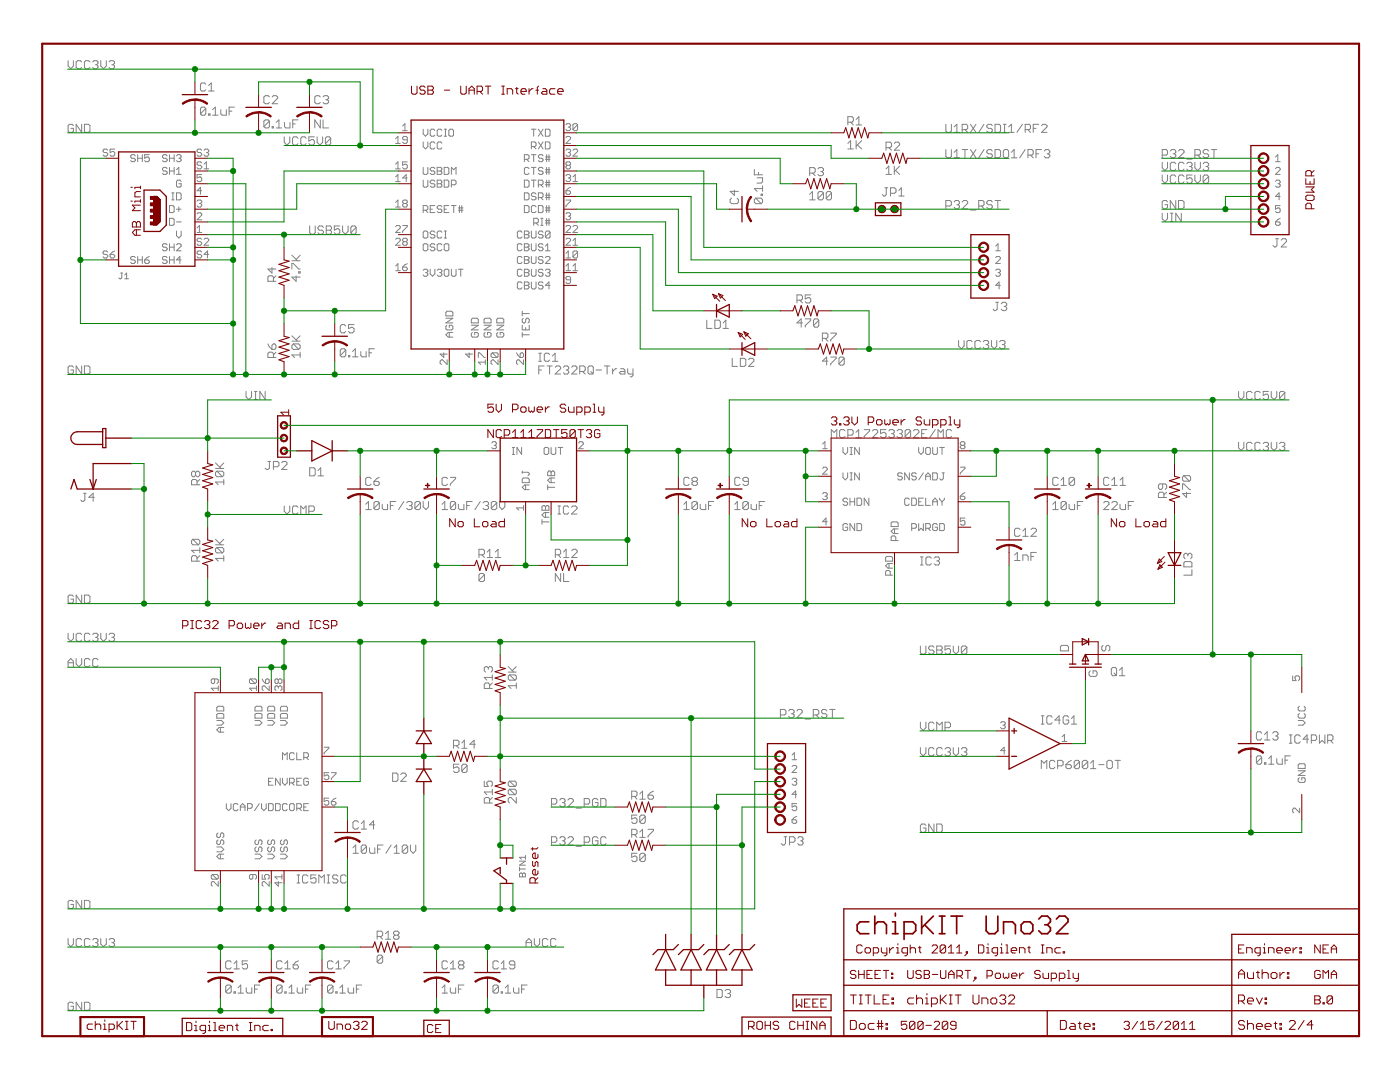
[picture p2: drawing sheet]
<svg xmlns="http://www.w3.org/2000/svg" width="279mm" height="216mm" viewBox="0 0 279 216" stroke-linecap="round" stroke-linejoin="round" font-family="sans-serif">
<g fill="none" stroke="#808080" stroke-width=".2">
<path d="M13.6 12.1v1.1l.5 .5 .5-.5v-1.1M16.3 12.4l-.3-.3h-.5l-.3 .3v1.1l.3 .2h.5l.3-.2M17.9 12.4l-.2-.3h-.6l-.3 .3v1.1l.3 .2h.6l.2-.2M18.5 12.4l.3-.3h.5l.3 .3v.2l-.3 .3M19 12.9h.3M19.3 12.9l.3 .3v.3l-.3 .2h-.5l-.3-.2M20.1 12.1v1.1l.6 .5 .5-.5v-1.1M21.8 12.4l.2-.3h.6l.3 .3v.2l-.3 .3M22.3 12.9h.3M22.6 12.9l.3 .3v.3l-.3 .2h-.6l-.2-.2M41.1 16.8l-.3-.2h-.5l-.3 .2v1.1l.3 .3h.5l.3-.3M41.6 18.2h1.1"/>
<path d="M41.6 17.1l.6-.5v1.6M53.8 19.3l-.3-.2h-.5l-.3 .2v1.1l.3 .3h.5l.3-.3M54.3 19.3l.3-.2h.5l.3 .2v.3l-1.1 1.1h1.1M63.9 19.3l-.3-.2h-.5l-.3 .2v1.1l.3 .3h.5l.3-.3M64.5 19.3l.2-.2h.6l.3 .2v.3l-.3 .3M65 19.9h.3M65.3 19.9l.3 .3v.2l-.3 .3h-.6l-.2-.3M14.6 25.1l-.2-.3h-.6l-.2 .3v1.1l.2 .2h.6l.2-.2v-.6h-.5M16.3 24.8v1.6l-1.1-1.6v1.6M16.8 24.8h.9l.2 .3v1.1l-.2 .2h-.9zM21.5 30l-.2-.2h-.5l-.2 .2v.2l.2 .2h.5l.2 .3v.2l-.2 .3h-.5l-.2-.3M22.9 29.8h-.9v.6l.4-.2 .5 .2v.5l-.3 .3h-.4l-.2-.3"/>
<path d="M27 31.1l-.2-.2h-.5l-.2 .4 .2 .3h.5l.2 .2v.2l-.2 .3h-.5l-.2-.3M27.5 31.6h.9M27.5 30.9v1.4M28.4 30.9v1.4M29.8 30.9h-.9v.7l.4-.3h.2l.3 .3v.4l-.3 .3h-.4l-.2-.3M33.4 33.7l-.3-.3h-.5l-.2 .5 .2 .2h.5l.3 .2v.3l-.3 .2h-.5l-.2-.2M33.4 31.1l-.3-.2h-.5l-.2 .4 .2 .3h.5l.3 .2v.2l-.3 .3h-.5l-.2-.3M33.8 34.1h1M33.8 31.6h1M33.8 30.9v1.4M33.8 33.4v1.4M34.3 39.9h.5"/>
<path d="M34.3 38.5h.5M34.5 38.5v1.4M34.8 30.9v1.4M34.8 33.4v1.4M35.2 34.8h1M35.2 38.5h.7l.3 .2v1l-.3 .2h-.7zM35.2 31.1l.2-.2h.5l.3 .2v.2l-.3 .3M35.2 33.9l.5-.5v1.4M35.7 31.6h.2M35.9 31.6l.3 .2v.2l-.3 .3h-.5l-.2-.3M36.2 36.2l-.3-.3h-.5l-.2 .3v.9l.2 .2h.5l.3-.2v-.4h-.5M40.3 30l-.3-.2h-.5l-.2 .2v.2l.2 .2h.5l.3 .3v.2l-.3 .3h-.5l-.2-.3"/>
<path d="M40.3 38.1h-1l.7-.7v1.4M40.3 32.5l-.3-.2h-.5l-.2 .2v.3l.2 .2h.5l.3 .2v.2l-.3 .3h-.5l-.2-.3M40.3 34.8h-1v.7l.7-.2 .3 .2v.5l-.3 .2h-.5l-.2-.2M40.7 30l.2-.2h.5l.3 .2v.2l-.3 .2M40.7 33.7h1M40.7 32.8l.5-.5v1.4M41.1 21.6l-.3-.2h-.5l-.3 .2v1.1M41.1 21.6v1.1l-.3 .3h-.5l-.3-.3M41.1 21.6l-1.1 1.1M41.2 30.4h.2M41.4 30.4l.3 .3v.2l-.3 .3h-.5l-.2-.3M41.6 22.7h.3v.3h-.3z"/>
<path d="M42.4 23h1.1M42.4 21.9l.6-.5v1.6M44.1 21.9v.8l.3 .3h.8v-1.1M45.7 22.2h.6M46.8 21.4h-1.1v1.6M53.8 24.2l-.3-.3h-.5l-.3 .3v1.1M53.8 24.2v1.1l-.3 .2h-.5l-.3-.2M53.8 24.2l-1.1 1.1M54.3 25.3h.3v.2h-.3zM55.1 25.5h1.1M55.1 24.4l.6-.5v1.6M56.7 27.3v1.1l.6 .6 .5-.6v-1.1"/>
<path d="M56.8 24.4v.9l.2 .2h.9v-1.1M58.4 24.7h.5M59.5 23.9h-1.1v1.6M59.5 27.6l-.3-.3h-.6l-.2 .3v1.1l.2 .3h.6l.3-.3M61.1 27.6l-.3-.3h-.5l-.3 .3v1.1l.3 .3h.5l.3-.3M62.7 27.3h-1.1v.9l.6-.3h.3l.2 .3v.5l-.2 .3h-.6l-.3-.3M63.3 27.3v1.1l.5 .6 .6-.6v-1.1M63.9 23.9v1.6l-1.1-1.6v1.6M64.5 23.9v1.6h1.1M66 27.6l-.3-.3h-.5l-.3 .3v1.1M66 27.6v1.1l-.3 .3h-.5l-.3-.3M66 27.6l-1.1 1.1"/>
<path d="M79 27.7l.4-.5v1.4M79 32.8l.4-.5v1.4M79 35.3l.4-.5v1.4M79 28.6h.9M79 33.7h.9M79 36.2h.9M80.3 25.1l.5-.4v1.4M80.3 26.1h1M81.3 32.3h-1v.7l.5-.2h.3l.2 .2v.4l-.2 .3h-.5l-.3-.3M81.3 27.9h-.7l-.3-.2v-.3l.3-.2h.5l.2 .2v1l-.2 .2h-.5l-.3-.2M81.3 35.5h-1l.8-.7v1.4M84.5 33.4v1.2l.2 .2h.4l.3-.2v-1.2"/>
<path d="M84.5 25.8v.9l.4 .5 .5-.5v-.9M84.5 28.3v1l.4 .4 .5-.4v-1M84.5 35.9v1.2l.2 .2h.4l.3-.2v-1.2M86.8 28.6l-.2-.3h-.5l-.2 .3v.9l.2 .2h.5l.2-.2M86.8 33.7l-.2-.3h-.5l-.2 .3v.2l.2 .2h.5l.2 .2v.3l-.2 .2h-.5l-.2-.2M86.8 26l-.2-.2h-.5l-.2 .2v1l.2 .2h.5l.2-.2M86.8 36.2l-.2-.3h-.5l-.2 .3v.2l.2 .3h.5l.2 .2v.2l-.2 .2h-.5l-.2-.2M87.2 33.4h.8l.2 .3-.2 .4 .2 .2v.3l-.2 .2h-.8zM87.2 35.9h.8l.2 .3-.2 .5 .2 .2v.2l-.2 .2h-.8zM87.2 34.1h.8M87.2 36.7h.8M88.2 28.6l-.2-.3h-.5l-.3 .3v.9l.3 .2h.5l.2-.2"/>
<path d="M88.2 26l-.2-.2h-.5l-.3 .2v1l.3 .2h.5l.2-.2M88.6 33.4h.8l.2 .3v.9l-.2 .2h-.8zM88.6 25.8h.5M88.6 27.2h.5M88.6 35.9h.8l.2 .3v.9l-.2 .2h-.8zM88.9 25.8v1.4M89.6 26l.2-.2h.5l.2 .2v1l-.2 .2h-.5l-.2-.2zM90.1 34.8v-1.4l.5 .5 .4-.5v1.4M90.1 36.9h.7l.2-.2v-.5l-.2-.3h-.7v1.4M104.6 38.5h.7l.3 .2v1l-.3 .2h-.7zM104.6 35.9h.7l.3 .3v.9l-.3 .2h-.7zM104.6 31.8h.7l.3-.2v-.5l-.3-.2h-.7v1.4"/>
<path d="M105.1 31.8l.5 .5M105.6 33.7l-.3-.3h-.4l-.3 .3v.9l.3 .2h.4l.3-.2M106 25.8h1M106 29.3h.7l.3-.3v-.4l-.3-.3h-.7v1.4M106 33.4h1M106 35.9h1M106 30.9h1M106.5 25.8v1.4M106.5 30.9v1.4M106.5 33.4v1.4M106.5 35.9v1.4M106.5 29.3l.5 .4"/>
<path d="M107 38.7l-.3-.2h-.4l-.3 .4 .3 .3h.4l.3 .2v.3l-.3 .2h-.4l-.3-.2M107.4 36.9h.8l.2-.2v-.5l-.2-.3h-.8v1.4M107.4 25.8l1 1.4M107.4 28.3l1 1.4M107.4 39.4h.8l.2-.2v-.5l-.2-.2h-.8v1.4M107.9 36.9l.5 .4M107.9 39.4l.5 .5M108.4 33.7l-.2-.3h-.5l-.3 .3v.2l.3 .2h.5l.2 .2v.3l-.2 .2h-.5l-.3-.2M108.4 31.1l-.2-.2h-.5l-.3 .2v.2l.3 .3h.5l.2 .2v.2l-.2 .3h-.5l-.3-.3M108.4 25.8l-1 1.4M108.4 28.3l-1 1.4M108.8 28.3h.8l.2 .3v.9l-.2 .2h-.8z"/>
<path d="M108.8 38.9h1M108.8 25.8h.8l.2 .2v1l-.2 .2h-.8zM108.8 36.9h1M108.8 31.8h1M108.8 31.3h1M108.8 33.9h1M108.8 34.3h1M108.8 36.4h1M108.8 39.4h1M109.1 30.9v1.4M109.1 33.4v1.4M109.1 35.9v1.4"/>
<path d="M109.1 38.5v1.4M109.6 30.9v1.4M109.6 33.4v1.4M109.6 35.9v1.4M109.6 38.5v1.4M112.9 30l.3-.2h.4l.3 .2v.2l-.3 .2M112.9 27.4l.3-.2h.4l.3 .2v.3l-1 .9h1M112.9 39.9h1v.2l-1 1v.2M112.9 24.9l.3-.2h.4l.3 .2v.2l-.3 .3M112.9 35.1l.3-.3h.4l.3 .3v.2l-.3 .2M112.9 38.1h.7l.3 .2v.2l-.3 .3h-.4l-.3-.3zM113.2 33l-.3 .2 .3 .5h.4l.3-.3v-.2l-.3-.2"/>
<path d="M113.2 33l-.3-.2v-.3l.3-.2h.4l.3 .2v.3l-.3 .2M113.2 33h.4M113.4 35.5h.2M113.4 25.4h.2M113.4 30.4h.2M113.6 25.4l.3 .2v.2l-.3 .3h-.4l-.3-.3M113.6 35.5l.3 .3v.2l-.3 .2h-.4l-.3-.2M113.6 30.4l.3 .3v.2l-.3 .3h-.4l-.3-.3M113.9 37.4l-.5 .2-.5 .5M114.3 30l.3-.2h.5l.2 .2v.2l-1 1h1M114.3 36.2h1M114.3 35.3l.5-.5v1.4"/>
<path d="M115.3 24.9v.9l-.2 .3h-.5l-.3-.3M115.3 24.9l-.2-.2h-.5l-.3 .2v.9M115.3 24.9l-1 .9M146 39.5l-.3 .3v.5l.3 .3h1.1l.3-.3v-.5l-.3-.3M146.6 37.9v1.1l-.9-.8h1.7M150.5 33.8v1.1h1.7M150.8 39.5l-.3 .3v.5l.3 .3h1.1M150.8 39.5h1.1l.3 .3v.5l-.3 .3M150.8 39.5l1.1 1.1M151.1 35.5h1.1v.8l-.3 .2h-.8M151.4 34.4v.5M151.9 38.7h.3v.3h-.3z"/>
<path d="M152.2 37.1v1.1M152.2 37.6h-1.7l.6 .6M161.6 38.8l.5-.6v1.7M161.6 39.9h1.1M161.6 34.5h.8l.3-.3v-.5l-.3-.3h-.8v1.7M162.1 34.5l.6 .6M163.2 33.7l.3-.3h.5l.3 .3v.3l-.3 .2M163.8 34.2h.2M164 34.2l.3 .3v.3l-.3 .3h-.5l-.3-.3M164.3 38.5v1.1l-.3 .3h-.5l-.3-.3M164.3 38.5l-.3-.3h-.5l-.3 .3v1.1M164.3 38.5l-1.1 1.1"/>
<path d="M165.9 38.5v1.1l-.2 .3h-.6l-.2-.3M165.9 38.5l-.2-.3h-.6l-.2 .3v1.1M165.9 38.5l-1 1.1M169.2 28.6l.6-.5v1.6M169.2 29.7h1.1M169.2 24.4h.9l.2-.3v-.5l-.2-.3h-.9v1.6M169.8 24.4l.5 .5M170.9 28.1v1.6M170.9 23.8l.5-.5v1.6M170.9 24.9h1.1M171.1 28.9l.9 .8M172 28.1l-1.1 1.1"/>
<path d="M176.6 37.5h.6M176.8 33.7l.6-.6v1.7M176.8 34.8h1.1M176.8 29.5h.8l.3-.3v-.6l-.3-.2h-.8v1.6M176.9 37.5v1.3l-.3 .3h-.2l-.3-.3M177.4 29.5l.5 .5M177.7 38.6h.8l.3-.3v-.5l-.3-.3h-.8v1.6M178.5 33.1v1.7M178.5 28.6l.2-.2h.6l.2 .2v.3l-1 1.1h1M178.7 34l.8 .8M179.4 39.1h1M179.4 38l.5-.5v1.6"/>
<path d="M179.5 33.1l-1 1.1M188.8 24.8v1.4l.3 .2h.5l.3-.2v-1.4M188.8 29.8v1.4l.3 .3h.5l.3-.3v-1.4M190.4 26.4h1.1M190.4 25.3l.6-.5v1.6M190.4 30.4l.6-.6v1.7M190.4 31.5h1.1M192 25.9h.9l.2-.3v-.5l-.2-.3h-.9v1.6M192 29.8h1.1M192.6 29.8v1.7M192.6 25.9l.5 .5M193.7 24.8l1.1 1.6"/>
<path d="M193.7 29.8l1.1 1.7M194.8 24.8l-1.1 1.6M194.8 29.8l-1.1 1.7M196.4 24.8l-1.1 1.6M196.4 29.8l-1.1 1.7M198 25.1l-.2-.3h-.6l-.3 .3v.2l.3 .3h.6l.2 .3v.3l-.2 .2h-.6l-.3-.2M198 30.1l-.2-.3h-.6l-.3 .3v.3l.3 .3h.6l.2 .2v.3l-.2 .3h-.6l-.3-.3M198.6 24.8h.8l.3 .3v1.1l-.3 .2h-.8zM198.6 29.8h.8l.3 .3v1.1l-.3 .3h-.8zM200.2 24.8h.6M200.2 26.4h.6M200.5 24.8v1.6"/>
<path d="M200.5 29.8h.5l.3 .3v1.1l-.3 .3h-.5l-.3-.3v-1.1zM201.3 26.4h1.1M201.3 25.3l.5-.5v1.6M201.8 31.5h1.1M201.8 30.4l.6-.6v1.7M204 24.8l-1.1 1.6M204.6 25.9h.8l.3-.3v-.5l-.3-.3h-.8v1.6M204.6 29.8l-1.1 1.7M205.1 25.9l.6 .5M205.1 30.9h.9l.2-.2v-.6l-.2-.3h-.9v1.7M205.7 30.9l.5 .6M206.2 25.6h.6"/>
<path d="M206.8 30.7h.5M207.3 24.8h-1.1v1.6M207.9 25.1l.3-.3h.5l.3 .3v.2l-1.1 1.1h1.1M207.9 29.8h-1.1v1.7M208.4 30.1l.3-.3h.5l.3 .3v.3l-.3 .3M209 30.7h.2M209.2 30.7l.3 .2v.3l-.3 .3h-.5l-.3-.3M231.9 30.9h.8l.3-.2v-.6l-.3-.3h-.8v1.7M231.9 32.4v1.1l.6 .5 .5-.5v-1.1M231.9 34.9v1.1l.6 .6 .5-.6v-1.1M233.6 30.1l.2-.3h.6l.3 .3v.3l-.3 .3M234.1 30.7h.3"/>
<path d="M234.4 30.7l.3 .2v.3l-.3 .3h-.6l-.2-.3M234.7 32.7l-.3-.3h-.6l-.2 .3v1l.2 .3h.6l.3-.3M234.7 35.2l-.3-.3h-.6l-.2 .3v1.1l.2 .3h.6l.3-.3M235.2 30.1l.3-.3h.5l.3 .3v.3l-1.1 1.1h1.1M236.3 32.7l-.3-.3h-.5l-.3 .3v1l.3 .3h.5l.3-.3M236.3 35.2l-.3-.3h-.5l-.3 .3v1.1l.3 .3h.5l.3-.3M236.9 32.7l.2-.3h.6l.2 .3v.2l-.2 .3M236.9 31.8h1M237.4 33.2h.3M237.7 33.2l.2 .3v.2l-.2 .3h-.6l-.2-.3M237.9 34.9h-1v.9l.5-.3h.3l.2 .3v.5l-.2 .3h-.6l-.2-.3M238.5 34.9v1.1l.5 .6 .6-.6v-1.1"/>
<path d="M238.5 32.4v1.1l.5 .5 .6-.5v-1.1M238.5 30.9h.8l.3-.2v-.6l-.3-.3h-.8v1.7M239 30.9l.6 .6M240.1 32.7l.3-.3h.5l.3 .3v.2l-.3 .3M240.7 33.2h.2M240.9 33.2l.3 .3v.2l-.3 .3h-.5l-.3-.3M241.2 30.1l-.3-.3h-.5l-.3 .3v.3l.3 .3h.5l.3 .2v.3l-.3 .3h-.5l-.3-.3M241.2 35.2v1.1l-.3 .3h-.5l-.3-.3M241.2 35.2l-.3-.3h-.5l-.3 .3v1.1M241.2 35.2l-1.1 1.1M241.8 29.8h1M242.3 29.8v1.7"/>
<path d="M254.6 33.7l.2-.3h.5l.2 .3v.2l-.9 .9h.9M254.6 32.3h.9M254.6 36.2l.2-.3h.5l.2 .3-.2 .5M254.6 31.3l.4-.4v1.4M255 36.7h.3M255.3 36.7l.2 .2v.2l-.2 .2h-.5l-.2-.2M255.5 39.2h-.9l.7-.7v1.4M21.5 50.3l-.2-.2h-.5l-.2 .2v.2l.2 .3h.5l.2 .2v.2l-.2 .3h-.5l-.2-.3M22 50.8h.6l.3 .2v.2l-.3 .3h-.4l-.2-.3zM22.9 50.1l-.5 .2-.4 .5M24.1 54.5h.4M24.3 54.5v1l-.2 .1-.4-.1"/>
<path d="M24.9 55.6h.8M24.9 54.9l.4-.4v1.1M27 51.4l-.2-.2h-.5l-.2 .2v.2l.2 .3h.5l.2 .2v.2l-.2 .3h-.5l-.2-.3M27.5 51.9h.9M27.5 51.2v1.4M28.4 51.2v1.4M28.9 51.9h.6l.3 .2v.2l-.3 .3h-.4l-.2-.3zM29.8 51.2l-.5 .2-.4 .5M33.4 51.4l-.3-.2h-.5l-.2 .2v.2l.2 .3h.5l.3 .2v.2l-.3 .3h-.5l-.2-.3M33.4 48.9l-.3-.3h-.5l-.2 .3v.2l.2 .2h.5l.3 .3v.2l-.3 .2h-.5l-.2-.2M33.8 43.6h.7l.3 .2v.9l-.3 .3h-.7zM33.8 41h.7l.3 .3v.9l-.3 .2h-.7z"/>
<path d="M33.8 49.3h1M33.8 51.9h1M33.8 48.6v1.4M33.8 51.2v1.4M34.8 48.6v1.4M34.8 51.2v1.4M35.2 41.7h1M35.2 48.9l.2-.3h.5l.3 .3v.2l-1 .9h1M35.2 44.3h1M35.2 46.1v.9l.5 .5 .5-.5v-.9M35.7 41.3v.9M36.2 51.9h-1l.7-.7v1.4"/>
<path d="M39.3 40.1l.2-.2h.5l.3 .2v.3l-.3 .2M39.3 46.4h1M39.3 42.7l.2-.2h.5l.3 .2v.2l-1 1h1M39.3 45.5l.5-.5v1.4M39.8 40.6h.2M40 40.6l.3 .3v.2l-.3 .2h-.5l-.2-.2M40.3 50.3l-.3-.2h-.5l-.2 .2v.2l.2 .3h.5l.3 .2v.2l-.3 .3h-.5l-.2-.3M40.3 47.8l-.3-.3h-.5l-.2 .3v.2l.2 .2h.5l.3 .3v.2l-.3 .2h-.5l-.2-.2M40.7 47.8l.2-.3h.5l.3 .3v.2l-1 .9h1M41.7 50.8h-1l.7-.7v1.4M54.3 53.4v1.1l-.8-.8h1.6M54.6 56.1v-.8l-.3-.3h-.6l-.2 .3v.8h1.6"/>
<path d="M55.1 55l-.5 .6M58.3 53.7v-1.1h.2l1.1 1.1h.3M58.3 52h1.6M58.3 50.9l1.1 1.1M59.1 55v1.1l-.8-.8h1.6M59.6 54.2h.3v.3h-.3zM59.9 50.9l-.8 .9M61.8 45.1v1.3l.3 .3h.6l.2-.3v-1.3M64.6 45.4l-.3-.3h-.6l-.2 .3v.2l.2 .3h.6l.3 .3v.2l-.3 .3h-.6l-.2-.3M65.1 45.1h.8l.3 .3v.2l-.3 .3 .3 .3v.2l-.3 .3h-.8zM65.1 45.9h.8M67.8 45.1h-1.1v.8l.6-.3h.2l.3 .3v.5l-.3 .3h-.5l-.3-.3"/>
<path d="M68.4 45.1v1.1l.5 .5 .6-.5v-1.1M71.1 45.4v1l-.3 .3h-.5l-.3-.3M71.1 45.4l-.3-.3h-.5l-.3 .3v1M71.1 45.4l-1.1 1M79 40.4l.4-.5v1.4M79 53.1l.4-.5v1.4M79 41.3h.9M79 45.2l.2-.2h.5l.2 .2v.3l-.9 .9h.9M79 47.8l.2-.3h.5l.2 .3v.2l-.9 .9h.9M79 54h.9M80.3 45h1v.2l-1 .9v.3M80.3 53.3h.8l.2 .5-.2 .2h-.5l-.3-.2z"/>
<path d="M80.6 40.6l-.3-.2v-.3l.3-.2h.5l.2 .2v.3l-.2 .2M80.6 40.6l-.3 .3v.2l.3 .2h.5l.2-.2-.2-.5M80.6 48.2l-.3-.2v-.2l.3-.3h.5l.2 .3v.2l-.2 .2M80.6 48.2l-.3 .3v.2l.3 .2h.5l.2-.2-.2-.5M80.6 40.6h.5M80.6 48.2h.5M81.3 52.6l-.5 .2-.5 .5M84.5 42h.6l.3-.3v-.4l-.3-.3h-.6v1.4M84.5 48.9l.2-.3h.4l.3 .3v.9l-.3 .2h-.4l-.2-.2zM84.5 53.9l.2-.2h.4l.3 .2v.3l-.3 .2M84.7 46.1h.4l.3 .3v.9l-.3 .2h-.4l-.2-.2v-.9zM84.9 42l.5 .4"/>
<path d="M84.9 54.4h.2M85.1 54.4l.3 .3v.2l-.3 .2h-.4l-.2-.2M85.9 53.7v1l.4 .4 .5-.4v-1M85.9 41.7h.4M86.8 41h-.9v1.4h.9M86.8 46.4l-.2-.3h-.5l-.2 .3v.2l.2 .2h.5l.2 .2v.3l-.2 .2h-.5l-.2-.2M86.8 48.9l-.2-.3h-.5l-.2 .3v.2l.2 .2h.5l.2 .3-.2 .4h-.5l-.2-.2M87.2 53.9l.3-.2h.5l.2 .2v.3l-.2 .2M87.7 54.4h.3M88 54.4l.2 .3-.2 .4h-.5l-.3-.2M88.2 41.3l-.2-.3h-.5l-.3 .3v.2l.3 .2h.5l.2 .3v.2l-.2 .2h-.5l-.3-.2M88.2 46.4l-.2-.3h-.5l-.3 .3v.9l.3 .2h.5l.2-.2"/>
<path d="M88.2 48.9l-.2-.3h-.5l-.3 .3v.9l.3 .2h.5l.2-.2M88.6 48.9l.3-.3h.5l.2 .3v.9l-.2 .2h-.5l-.3-.2zM88.6 53.9l.3-.2h.5l.2 .2v1l-.2 .2h-.5l-.3-.2zM88.6 41.7h.5M88.6 46.1h.5M88.6 47.5h.5M88.9 46.1v1.4M89.6 41h-1v1.4h1M90.1 53.7v1.2l.2 .2h.5l.2-.2v-1.2M90.1 41h.9M90.6 41v1.4M91.5 42h.9"/>
<path d="M91.5 41.5h.9M91.5 53.7h.9M91.7 41v1.4M91.9 53.7v1.4M92.2 41v1.4M104.2 51.4l-.3-.2h-.4l-.2 .2v.9l.2 .3h.4l.3-.3M104.2 46.4l-.3-.3h-.4l-.2 .3v.9l.2 .2h.4l.3-.2M104.2 48.9l-.3-.3h-.4l-.2 .3v.9l.2 .2h.4l.3-.2M104.2 53.9l-.3-.2h-.4l-.2 .2v1l.2 .2h.4l.3-.2M104.2 56.5l-.3-.2h-.4l-.2 .2v.9l.2 .3h.4l.3-.3M104.6 51.2h.7l.3 .2v.2l-.3 .3 .3 .2v.2l-.3 .3h-.7zM104.6 41h.7l.3 .3v.9l-.3 .2h-.7z"/>
<path d="M104.6 46.1h.7l.3 .3v.2l-.3 .2 .3 .2v.3l-.3 .2h-.7zM104.6 46.8h.7M104.6 48.6h.7l.3 .3v.2l-.3 .2 .3 .3v.2l-.3 .2h-.7zM104.6 49.3h.7M104.6 53.7h.7l.3 .2v.3l-.3 .2 .3 .3v.2l-.3 .2h-.7zM104.6 54.4h.7M104.6 56.3h.7l.3 .2v.2l-.3 .2 .3 .3v.2l-.3 .3h-.7zM104.6 51.9h.7M104.6 56.9h.7M106 51.2v1.1l.3 .3h.4l.3-.3v-1.1M106 46.1v1.2l.3 .2h.4l.3-.2v-1.2M106 48.6v1.2l.3 .2h.4l.3-.2v-1.2"/>
<path d="M106 53.7v1.2l.3 .2h.4l.3-.2v-1.2M106 56.3v1.1l.3 .3h.4l.3-.3v-1.1M106.5 44.5h.7l.2-.2v-.5l-.2-.2h-.7v1.4M107 41.3l-.3-.3h-.4l-.3 .3v.9l.3 .2h.4l.3-.2M107 44.5l.4 .5M107.4 41h.8l.2 .3v.9l-.2 .2h-.8zM107.9 43.6h.5M107.9 45h.5M108.2 43.6v1.4M108.4 51.4l-.2-.2h-.5l-.3 .2v.2l.3 .3h.5l.2 .2-.2 .5h-.5l-.3-.3M108.4 46.4l-.2-.3h-.5l-.3 .3v.2l.3 .2h.5l.2 .2v.3l-.2 .2h-.5l-.3-.2M108.4 48.9l-.2-.3h-.5l-.3 .3v.2l.3 .2h.5l.2 .3-.2 .4h-.5l-.3-.2"/>
<path d="M108.4 53.9l-.2-.2h-.5l-.3 .2v.3l.3 .2h.5l.2 .3-.2 .4h-.5l-.3-.2M108.4 56.5l-.2-.2h-.5l-.3 .2v.2l.3 .2h.5l.2 .3-.2 .5h-.5l-.3-.3M108.8 53.9l.3-.2h.5l.2 .2v.3l-.2 .2M108.8 51.4l.3-.2h.5l.2 .2v.2l-1 1h1M108.8 42h1M108.8 41.5h1M108.8 50h1M108.8 44.5h1M108.8 44h1M108.8 49.1l.5-.5v1.4M109.1 41v1.4M109.1 43.6v1.4"/>
<path d="M109.3 54.4h.3M109.6 54.4l.2 .3-.2 .4h-.5l-.3-.2M109.6 41v1.4M109.6 43.6v1.4M109.8 46.4l-.2-.3h-.5l-.3 .3v.9M109.8 46.4v.9l-.2 .2h-.5l-.3-.2M109.8 56.9h-1l.8-.6v1.4M109.8 46.4l-1 .9M112.9 45.2l.3-.2h.4l.3 .2v.3l-1 .9h1M112.9 47.8l.3-.3h.4l.3 .3v.2l-1 .9h1M112.9 54h1M112.9 42.7l.3-.2h.4l.3 .2v.2l-.3 .2"/>
<path d="M112.9 50.5l.5-.4v1.4M112.9 53.1l.5-.5v1.4M112.9 51.5h1M113.4 43.1h.2M113.6 43.1l.3 .3v.2l-.3 .3h-.4l-.3-.3M113.9 55.8h-.7l-.3-.2v-.2l.3-.2h.4l.3 .2v.9l-.3 .3h-.4l-.3-.3M114.3 45.2l.3-.2h.5l.2 .2v.3l-1 .9h1M114.3 48.9h1M114.3 54h1M114.3 48l.5-.5v1.4M114.3 53.1l.5-.5v1.4M115.3 50.3l-.2-.2h-.5l-.3 .2v.9"/>
<path d="M115.3 50.3v.9l-.2 .3h-.5l-.3-.3M115.3 50.3l-1 .9M159 59.9h.9l.2-.3v-.5l-.2-.3h-.9v1.7M159.6 59.9l.5 .6M161.8 58.8h-1.1v.8l.5-.2h.3l.3 .2v.6l-.3 .3h-.5l-.3-.3M188.8 41.1h.8l.3-.2v-.6l-.3-.3h-.8v1.7M190.4 40.3l.3-.3h.5l.3 .3v.3l-.3 .3M191 40.9h.2M191.2 40.9l.3 .2v.3l-.3 .3h-.5l-.3-.3M192 40.3l.3-.3h.6l.2 .3v.3l-1.1 1.1h1.1M193.7 41.9h1.1M195.3 41.1h.8l.3-.2v-.6l-.3-.3h-.8v1.7"/>
<path d="M195.9 41.1l.5 .6M198 40.3l-.2-.3h-.6l-.3 .3v.3l.3 .3h.6l.2 .2v.3l-.2 .3h-.6l-.3-.3M198.6 40h1.1M198.7 51.4l.2-.2h.5l.2 .2v.2l-.9 1h.9M198.7 50h.9M198.7 53.9l.2-.2h.5l.2 .2v.3l-.2 .2M198.7 49.1l.5-.5v1.4M199.1 40v1.7M199.2 54.4h.2M199.4 54.4l.2 .3v.2l-.2 .2h-.5l-.2-.2M199.6 56.9h-.9l.7-.6v1.4M231.9 42.5v1.1l.6 .6 .5-.6v-1.1"/>
<path d="M233 40.3l-.3-.3h-.5l-.3 .3v1.1l.3 .3h.5l.3-.3v-.5h-.5M233.6 44.2h.5M233.6 42.5h.5M233.8 42.5v1.7M234.7 40v1.7l-1.1-1.7v1.7M235.2 40h.8l.3 .3v1.1l-.3 .3h-.8zM235.8 42.5v1.7l-1.1-1.7v1.7M254.6 44.3h.7l.2 .2v.2l-.2 .3h-.5l-.2-.3zM254.6 47.6h.5M254.8 47.6v1.4l-.2 .3h-.3l-.3-.3M255.5 41h-.9v.7l.4-.2h.3l.2 .2v.5l-.2 .2h-.5l-.2-.2M255.5 43.6l-.9 .7"/>
<path d="M255.7 47.9l.2-.3h.6l.3 .3v.3l-1.1 1.1h1.1M14.6 73.3l-.2-.3h-.6l-.2 .3v1.1l.2 .2h.6l.2-.2v-.6h-.5M16.3 73v1.6l-1.1-1.6v1.6M16.8 73h.9l.2 .3v1.1l-.2 .2h-.9zM49.1 78.1v1.1l.6 .5 .5-.5v-1.1M50.8 78.1h.5M50.8 79.7h.5M51 78.1v1.6M52.9 78.1v1.6l-1-1.6v1.6M53.5 68.6l.2 .6 .6 .5M54.3 68.9l.3-.3h.2l.3 .3v.5l-.3 .3h-.5zM54.6 71.3v-.8l-.3-.2h-.6l-.2 .2v.8h1.6"/>
<path d="M55.1 70.3l-.5 .5M58.3 68.1h1.6M58.3 67l1.1 1.1M58.5 68.6h1.1l.3 .3v.5l-.3 .3M58.5 68.6l-.2 .3v.5l.2 .3h1.1M58.5 68.6l1.1 1.1M59.9 70.3v1M59.9 70.8h-1.6l.5 .5M59.9 67l-.8 .8M69 65.1l-.3-.3h-.5l-.3 .3v1l.3 .3h.5l.3-.3M69 69.8l-.3-.2h-.5l-.3 .2v1.2M69 69.8v1.2l-.3 .2h-.5l-.3-.2"/>
<path d="M69 69.8l-1.1 1.2M69.6 71h.2v.2h-.2zM70.4 71.2h1.1M70.4 70.1l.5-.5v1.6M70.7 64.8h-1.1v.8l.5-.3h.3l.3 .3v.5l-.3 .3h-.6l-.2-.3M72 70.1v.9l.3 .2h.8v-1.1M73.7 70.4h.5M74.7 69.6h-1v1.6M88.6 70.4v.9l-.8-.6h1.4M89 63.5h1.4l-1.4 .9h1.4M89.2 64.9l-.2 .3v.4l.2 .2h.9l.3-.2v-.4l-.3-.3h-.4v.5M89.2 62.1h.9l.3 .3v.6h-1.4v-.6z"/>
<path d="M89.2 71.8v.9l-.9-.9h-.2l-.3 .3v.4l.3 .2M89.7 66.3v1M90.4 66.3h-.9l-.5 .5 .5 .5h.9M93.6 70.4v.9l-.7-.6h1.4M94.1 64.9h1.4l-1.4 .9h1.4M94.3 63.5h.9l.3 .3v.6h-1.4v-.6zM94.3 66.3l-.2 .2v.5l.2 .3h.9l.3-.3v-.5l-.3-.2h-.5v.5M95.5 71.3v-.9h.2l.9 .9h.3M96.6 64.9h1.4l-1.4 .9h1.4M96.8 63.5h.9l.3 .3v.6h-1.4v-.6zM96.8 66.3l-.2 .2v.5l.2 .3h.9l.3-.3v-.5l-.3-.2h-.4v.5M96.9 72.3h-1.4l.4 .4"/>
<path d="M96.9 71.8v.9M98.3 70.4h.9l.2 .3v.4l-.2 .2M98.3 70.4l-.3 .3v.4l.3 .2h.9M98.3 70.4l.9 .9M99.1 64.9h1.4l-1.4 .9h1.4M99.4 63.5h.9l.2 .3v.6h-1.4v-.6zM99.4 66.3l-.3 .2v.5l.3 .3h.9l.2-.3v-.5l-.2-.2h-.5v.5M99.4 71.8v.9l-.9-.9h-.2l-.3 .3v.4l.3 .2M103.1 70.4l.7 .9M104 70.4h.3l.2 .3v.4l-.2 .2h-.5v-.6zM104.2 64.9v.9h1.4v-.9M104.2 66.8h1.4"/>
<path d="M104.2 62.1v.9M104.2 66.3v1M104.2 62.6h1.4M104.4 63.5l-.2 .3v.4l.2 .2h.3l.2-.2v-.4l.3-.3h.2l.2 .3v.4l-.2 .2M104.5 71.8v.9l-1-.9h-.2l-.2 .3v.4l.2 .2M104.9 65.4v.4M107.5 73.8h.6M107.5 72.1h.6M107.5 70.5h.6M107.8 70.5v1.6M108.6 73h-1.1v1.6M109.2 73h1"/>
<path d="M109.7 73v1.6M109.7 70.7l-.3-.2h-.5l-.3 .2v1.1l.3 .3h.5l.3-.3M110.2 72.1h1.1M110.2 71l.6-.5v1.6M110.8 73.3l.3-.3h.5l.3 .3v.3l-1.1 1h1.1M112.4 73.3l.3-.3h.5l.3 .3v.3l-.3 .2M113 73.8h.2M113.2 73.8l.3 .3v.3l-.3 .2h-.5l-.3-.2M114.1 73.3l.2-.3h.6l.2 .3v.3l-1 1h1M115.7 74.1h.8l.3-.3v-.5l-.3-.3h-.8v1.6M116.2 74.1l.6 .5M117.6 73h.6l.2 .3v1.1l-.2 .2h-.6l-.3-.2v-1.1z"/>
<path d="M117.9 74.1l.5 .5M119 73.8h1.1M120.6 73h1.1M121.2 73v1.6M122.3 73.6v1M123.1 73.6h-.3l-.5 .5M123.9 73.6h.5l.3 .2v.8h-.8l-.3-.2 .3-.3h.8M125.3 73.6v.8l.2 .2h.8M126.3 73.6v1.3l-.2 .3h-.3M141.1 63.9v1.6h1M142.7 63.9h.8l.3 .3v1l-.3 .3h-.8zM144.3 65.5h1.1"/>
<path d="M144.3 64.4l.6-.5v1.6M146.1 71.5v1.6h1.1M147.7 71.5h.8l.3 .3v1.1l-.3 .2h-.8zM149.4 71.8l.2-.3h.6l.3 .3v.3l-1.1 1h1.1M160.1 64.4h-1.1l.9-.8v1.7M160.7 63.6h1.1v.3l-1.1 1.1v.3M163.4 63.9l-.2-.3h-.6l-.3 .3v1.1M163.4 63.9v1.1l-.2 .3h-.6l-.3-.3M163.4 63.9l-1.1 1.1M164.1 67.5h.9l.2-.2v-.6l-.2-.2h-.9v1.6M164.7 67.5l.5 .6M165.2 72.1h-1.1l.9-.9v1.7"/>
<path d="M165.8 71.2h1.1v.3l-1.1 1.1v.3M165.8 66.5h1.1v.2l-1.1 1.1v.3M168.5 71.5l-.3-.3h-.5l-.3 .3v1.1M168.5 71.5v1.1l-.3 .3h-.5l-.3-.3M168.5 71.5l-1.1 1.1M191.3 67.9v1.1l.6 .6 .5-.6v-1.1M194 68.2l-.2-.3h-.6l-.2 .3v1.1l.2 .3h.6l.2-.3M195.7 68.2l-.3-.3h-.5l-.3 .3v1.1l.3 .3h.5l.3-.3M196.2 68.2l.3-.3h.5l.3 .3v.3l-.3 .2M196.8 68.7h.2M197 68.7l.3 .3v.3l-.3 .3h-.5l-.3-.3M197.9 67.9v1.1l.5 .6 .5-.6v-1.1"/>
<path d="M198.7 60.3h.6M199 60.3v1.4l-.3 .3h-.2l-.3-.3M199.5 68.2l.3-.3h.5l.3 .3v.3l-.3 .2M199.8 60.6l.3-.3h.6l.2 .3v.3l-.2 .2M200 68.7h.3M200.3 68.7l.3 .3v.3l-.3 .3h-.5l-.3-.3M200.4 61.1h.3M200.7 61.1l.2 .3v.3l-.2 .3h-.6l-.3-.3M247.2 78.1v1.1l.5 .5 .5-.5v-1.1M249.9 78.4l-.3-.3h-.5l-.3 .3v1.1l.3 .2h.5l.3-.2M251.5 78.4l-.3-.3h-.5l-.3 .3v1.1l.3 .2h.5l.3-.2M253.2 78.1h-1.1v.8l.5-.2h.3l.3 .2v.6l-.3 .2h-.6l-.2-.2"/>
<path d="M253.7 78.1v1.1l.6 .5 .5-.5v-1.1M256.4 78.4v1.1l-.2 .2h-.6l-.2-.2M256.4 78.4l-.2-.3h-.6l-.2 .3v1.1M256.4 78.4l-1 1.1M16.7 98.4h.5M16.9 98.4v1.4l-.2 .2h-.3l-.3-.2M18.8 99.2h-1.1l.9-.8v1.6M39 94.3l-.2-.3h-.3l-.3 .3v.5l.3 .3h.3l.2-.3M39 94.3l.3-.3h.3l.3 .3v.5l-.3 .3h-.3l-.3-.3M39 94.3v.5M39.3 96.7v-.8l-.3-.2h-.5l-.3 .2v.8h1.7M39.9 95.7l-.6 .5"/>
<path d="M43 93.5h1.7M43 92.4l1.1 1.1M43.3 94h1.1l.3 .3v.5l-.3 .3M43.3 94l-.3 .3v.5l.3 .3h1.1M43.3 94l1.1 1.1M44.7 96.2h-1.7l.6 .5M44.7 95.7v1M44.7 92.4l-.8 .8M53.5 92.1h.5M53.8 92.1v1.3l-.3 .3h-.3l-.3-.3M54.6 93.1h.8l.3-.2v-.6l-.3-.2h-.8v1.6M56.2 92.3l.3-.2h.5l.3 .2v.3l-1.1 1.1h1.1"/>
<path d="M61.8 93.3h.9l.2 .3v1.1l-.2 .3h-.9zM63.5 95h1.1M63.5 93.9l.5-.6v1.7M74.1 95.5l-.3-.3h-.5l-.3 .3v1.1l.3 .3h.5l.3-.3M74.6 96.1h.8l.3 .2v.3l-.3 .3h-.5l-.3-.3zM75.7 95.2l-.5 .3-.6 .6M89.3 95.5l-.3-.3h-.5l-.3 .3v1.1l.3 .3h.5l.3-.3M89.9 95.2h1v.3l-1 1.1v.3M98.1 88.4l.3-.3h.4l.3 .3-.3 .5M98.6 88.9h.2M98.8 88.9l.3 .2v.2l-.3 .2h-.4l-.3-.2M102.2 89.3h.5"/>
<path d="M102.2 90.7h.5M102.4 89.3v1.4M104.1 89.3v1.4l-.9-1.4v1.4M104.2 94v.4M104.2 94.2h1.2l.2 .2v.3l-.2 .2M104.4 95.4h1l.2 .2v.7h-1.4v-.7zM104.9 96.8v.9M105.6 96.8h-.9l-.5 .4 .5 .5h.9M108.8 89.3h.5l.2 .2v.9l-.2 .3h-.5l-.2-.3v-.9zM109.3 96.8v.9M109.3 97.2h1.4M109.5 94h.3l.2 .2 .2-.2h.2l.3 .2v.7h-1.4v-.7z"/>
<path d="M110 89.3v1.1l.2 .3h.5l.2-.3v-1.1M110 94.2v.7M110 95.4v.9M110.7 95.4h-.9l-.5 .4 .5 .5h.9M111.4 89.3h.9M111.8 89.3v1.4M115.5 88.4l.2-.3h.5l.2 .3v.2l-.9 .9h.9M137.5 95.5l-.2-.3h-.6l-.2 .3v1.1l.2 .3h.6l.2-.3M138.4 96.1l-.3-.3v-.3l.3-.3h.5l.3 .3v.3l-.3 .3M138.4 96.1l-.3 .2v.3l.3 .3h.5l.3-.3v-.3l-.3-.2M138.4 96.1h.5M147.7 95.5l-.3-.3h-.5l-.3 .3v1.1l.3 .3h.5l.3-.3"/>
<path d="M149.4 96.1h-.9l-.2-.3v-.3l.2-.3h.6l.3 .3v1.1l-.3 .3h-.6l-.2-.3M164.2 98.6l.2-.3h.4l.3 .3v.2l-.3 .2M164.2 89.5h.9M164.2 93.5l.2-.3h.4l.3 .3v.2l-.9 .9h.9M164.2 88.6l.4-.5v1.4M164.6 99h.2M164.8 99l.3 .2v.3l-.3 .2h-.4l-.2-.2M165.9 87.3v-1.6l.6 .6 .5-.6v1.6M168.2 89.3v.9l.5 .5 .5-.5v-.9M168.2 94.4v.9l.5 .5 .5-.5v-.9M168.7 86l-.3-.3h-.6l-.2 .3v1.1l.2 .2h.6l.3-.2M169.2 99.7l-.2-.3h-.5l-.3 .3v.2l.3 .2h.5l.2 .3-.2 .4h-.5l-.3-.2"/>
<path d="M169.2 86.8h.8l.3-.3v-.5l-.3-.3h-.8v1.6M169.6 89.3h.5M169.6 90.7h.5M169.6 94.4h.5M169.6 95.8h.5M169.6 99.4v1.4M169.9 89.3v1.4M169.9 94.4v1.4M170.6 99.4v1.4M170.8 87.3h1.1M170.8 86.3l.6-.6v1.6M171 99.4h.7l.3 .3v.9l-.3 .2h-.7z"/>
<path d="M171.5 89.3v1.4l-.9-1.4v1.4M171.5 94.4v1.4l-.9-1.4v1.4M172.5 85.7h1.1v.3l-1.1 1.1v.2M173.4 99.4v1.4l-.9-1.4v1.4M174.1 86l.3-.3h.5l.3 .3v.3l-1.1 1h1.1M176.8 85.7h-1.1v.8l.6-.2h.2l.3 .2v.6l-.3 .2h-.5l-.3-.2M177.4 86l.2-.3h.6l.3 .3v.3l-.3 .2M177.9 86.5h.3M178.2 86.5l.3 .3v.3l-.3 .2h-.6l-.2-.2M179 86l.3-.3h.5l.3 .3v.3l-.3 .2M179.5 86.5h.3M179.8 86.5l.3 .3v.3l-.3 .2h-.5l-.3-.2"/>
<path d="M180.1 94.6l-.3-.2h-.4l-.2 .2v.2l.2 .2h.4l.3 .3v.2l-.3 .3h-.4l-.2-.3M181.5 94.4v1.4l-.9-1.4v1.4M181.5 99.7l-.3-.3h-.4l-.2 .3v.9l.2 .2h.4l.3-.2M181.7 86l-.3-.3h-.5l-.3 .3v1.1M181.7 86v1.1l-.3 .2h-.5l-.3-.2M181.7 86l-1.1 1.1M181.9 99.4h.7l.3 .3v.9l-.3 .2h-.7zM182.3 86l.2-.3h.6l.3 .3v.3l-1.1 1h1.1M182.9 94.6l-.3-.2h-.4l-.3 .2v.2l.3 .2h.4l.3 .3v.2l-.3 .3h-.4l-.3-.3M183.3 89.3v.9l.5 .5 .5-.5v-.9M183.9 86.5h.5M184.3 99.4h-1v1.4h1"/>
<path d="M184.3 94.4l-1 1.4M184.7 89.5l.3-.2h.5l.2 .2v.9l-.2 .3h-.5l-.3-.3zM184.7 95.8v-1l.5-.4 .5 .4v1M184.7 99.4v1.4h1M184.7 95h1M185 85.7h-1.1v1.6h1.1M186.1 89.3v1.1l.3 .3h.5l.2-.3v-1.1M186.1 94.4h.8l.2 .2v.9l-.2 .3h-.8zM186.6 85.7l-1.1 1.6M187.2 87.3v-1.6l.5 .6 .6-.6v1.6M187.5 89.3h1M187.5 99.4v.3l.5 .4"/>
<path d="M188 89.3v1.4M188 94.4h.5M188.3 94.4v1.1l-.3 .3h-.2l-.3-.3M188.5 99.4v.3l-.5 .4M189.9 86l-.2-.3h-.6l-.3 .3v1.1l.3 .2h.6l.2-.2M191.6 93.2h1v.3l-1 .9v.2M191.6 99h.8l.2 .2v.3l-.2 .2h-.5l-.3-.2zM191.9 88.9l-.3-.3v-.2l.3-.3h.5l.2 .3-.2 .5M191.9 88.9l-.3 .2v.2l.3 .2h.5l.2-.2v-.2l-.2-.2M191.9 88.9h.5M192.6 98.3l-1 .7M211.2 95.5l-.3-.3h-.5l-.3 .3v1.1l.3 .3h.5l.3-.3"/>
<path d="M211.8 96.9h1M211.8 95.8l.5-.6v1.7M214.5 95.5l-.3-.3h-.5l-.3 .3v1.1M214.5 95.5v1.1l-.3 .3h-.5l-.3-.3M214.5 95.5l-1.1 1.1M221.3 95.5l-.2-.3h-.6l-.2 .3v1.1l.2 .3h.6l.2-.3M221.9 96.9h1.1M221.9 95.8l.5-.6v1.7M223.5 96.9h1.1M223.5 95.8l.6-.6v1.7M232 96.6v.8l-.3 .3h-.2l-.3-.3v-.6l.3-.2h1l.3 .2v.6l-.3 .3M232.3 99.3v-.8l-.3-.3h-.5l-.3 .3v.8h1.6"/>
<path d="M232.8 98.2l-.5 .5M236 97.7v-1.1h.3l1.1 1.1h.2M236.3 94.9l-.3 .3v.6l.3 .2h1.1M236.3 94.9h1.1l.2 .3v.6l-.2 .2M236.3 94.9l1.1 1.1M236.8 98.2v1.1l-.8-.8h1.6M247.2 88.3v1.1l.5 .5 .5-.5v-1.1M249.9 88.5l-.3-.2h-.5l-.3 .2v1.1l.3 .3h.5l.3-.3M251.5 88.5l-.3-.2h-.5l-.3 .2v1.1l.3 .3h.5l.3-.3M252.1 88.5l.2-.2h.6l.3 .2v.3l-.3 .3M252.6 89.1h.3M252.9 89.1l.3 .3v.2l-.3 .3h-.6l-.2-.3"/>
<path d="M253.7 88.3v1.1l.6 .5 .5-.5v-1.1M255.4 88.5l.2-.2h.6l.2 .2v.3l-.2 .3M255.9 89.1h.3M256.2 89.1l.2 .3v.2l-.2 .3h-.6l-.2-.3M14.6 119l-.2-.3h-.6l-.2 .3v1.1l.2 .3h.6l.2-.3v-.6h-.5M16.3 118.7v1.7l-1.1-1.7v1.7M16.8 118.7h.9l.2 .3v1.1l-.2 .3h-.9zM38.5 107.6l-.3 .3v.5l.3 .3h1.1M38.5 107.6h1.1l.3 .3v.5l-.3 .3M38.5 107.6l1.1 1.1M39.3 112v-.8l-.3-.3h-.5l-.3 .3v.8h1.7M39.9 109.3v1"/>
<path d="M39.9 110.9l-.6 .5M39.9 109.8h-1.7l.6 .5M43 108.7h1.7M43 107.6l1.1 1.1M43.3 109.3h1.1l.3 .2v.6l-.3 .2M43.3 109.3l-.3 .2v.6l.3 .2h1.1M43.3 109.3l1.1 1M44.7 110.9v1.1M44.7 111.4h-1.7l.6 .6M44.7 107.6l-.8 .8M56.7 101v1l.6 .6 .5-.6v-1M59.5 101.2l-.3-.2h-.6l-.2 .2v1.1l.2 .3h.6l.3-.3"/>
<path d="M60 102.6v-1.6l.5 .5 .6-.5v1.6M61.6 102h.9l.2-.2v-.6l-.2-.2h-.9v1.6M73 101.7h1.1M73 100.6l.5-.5v1.6M75.7 100.3v1.1l-.3 .3h-.5l-.3-.3M75.7 100.3l-.3-.2h-.5l-.3 .2v1.1M75.7 100.3l-1.1 1.1M76.3 100.6v.8l.2 .3h.8v-1.1M77.9 100.9h.5M79 100.1h-1.1v1.6M80.6 100.1l-1.1 1.6M81.2 100.3l.2-.2h.6l.3 .2v.3l-.3 .3"/>
<path d="M81.7 100.9h.3M82 100.9l.3 .2v.3l-.3 .3h-.6l-.2-.3M83.9 100.3v1.1l-.3 .3h-.5l-.3-.3M83.9 100.3l-.3-.2h-.5l-.3 .2v1.1M83.9 100.3l-1.1 1.1M84.5 100.1v1l.5 .6 .5-.6v-1M88.2 100.6l.6-.5v1.6M88.2 101.7h1.1M90.9 100.3l-.2-.2h-.6l-.2 .2v1.1M90.9 100.3v1.1l-.2 .3h-.6l-.2-.3M90.9 100.3l-1 1.1M91.5 100.6v.8l.3 .3h.8v-1.1"/>
<path d="M93.1 100.9h.6M94.2 100.1h-1.1v1.6M95.6 110.7h.8l.3-.3v-.5l-.3-.3h-.8v1.7M95.8 100.1l-1 1.6M96.1 110.7l.6 .6M96.4 100.3l.3-.2h.5l.3 .2v.3l-.3 .3M96.7 114.7l-.3-.3h-.6l-.2 .3v1.1M96.7 114.7v1.1l-.3 .2h-.6l-.2-.2M96.7 114.7l-1.1 1.1M96.9 100.9h.3M97.2 100.9l.3 .2v.3l-.3 .3h-.5l-.3-.3M97.2 110.2l.5-.6v1.7"/>
<path d="M97.2 111.3h1.1M98.8 110.2l.6-.6v1.7M98.8 111.3h1.1M99.1 100.3v1.1l-.3 .3h-.5l-.3-.3M99.1 100.3l-.3-.2h-.5l-.3 .2v1.1M99.1 100.3l-1.1 1.1M99.7 100.1v1l.5 .6 .6-.6v-1M104.5 100.9v.9M104.5 101.3h-1.4l.4 .5M108.2 101.1l.2-.2h.2l.3 .2 .2-.2h.2l.3 .2v.7h-1.4zM108.2 103.7v.9M108.2 104.1h1.4"/>
<path d="M108.9 101.1v.7M108.9 102.3v.9M109.6 102.3h-1l-.4 .4 .4 .5h1M110.8 110.7h.8l.3-.3v-.5l-.3-.3h-.8v1.7M111.3 102.6h.6M111.3 101h.6M111.4 110.7l.5 .6M111.6 101v1.6M111.9 114.4v1.6l-1.1-1.6v1.6M112.5 114.4v1.6h1M112.5 111.3h1M112.5 110.2l.5-.6v1.7"/>
<path d="M113.5 101.2l-.3-.2h-.5l-.3 .2v1.1l.3 .3h.5l.3-.3M114 101.2l.3-.2h.6l.2 .2v.3l-1.1 1.1h1.1M114.1 109.9l.3-.3h.5l.3 .3v.3l-1.1 1.1h1.1M136.5 101.7h1M136.5 100.6l.5-.5v1.6M139.2 100.3v1.1l-.3 .3h-.5l-.3-.3M139.2 100.3l-.3-.2h-.5l-.3 .2v1.1M139.2 100.3l-1.1 1.1M139.7 100.6v.8l.3 .3h.8v-1.1M141.4 100.9h.5M142.5 100.1h-1.1v1.6M146.6 101.7h1.1"/>
<path d="M146.6 100.6l.6-.5v1.6M149.4 100.3v1.1l-.3 .3h-.6l-.2-.3M149.4 100.3l-.3-.2h-.6l-.2 .2v1.1M149.4 100.3l-1.1 1.1M149.9 100.6v.8l.3 .3h.8v-1.1M151.5 100.9h.6M152.6 100.1h-1.1v1.6M165.1 104.1h-.9l.6-.7v1.4M169.2 104.7l-.2-.2h-.5l-.3 .2v1l.3 .2h.5l.2-.2v-.5h-.5M169.6 100.1h1M170.6 104.5v1.4l-1-1.4v1.4M171 104.5h.7l.3 .2v1l-.3 .2h-.7z"/>
<path d="M176.7 111.3l.3-.3h.9l.2 .3v.7h-1.4zM177.4 112.4v1M177.7 114.8v-.7l-.3-.3h-.4l-.3 .3v.7h1.4M177.8 104.4l.3-.3h.9l.2 .3v.7h-1.4zM178.1 112.4h-.9l-.5 .5 .5 .5h.9M178.5 105.5v1M178.8 107.9v-.7l-.3-.3h-.4l-.3 .3v.7h1.4M179.2 105.5h-.9l-.5 .5 .5 .5h.9M181.9 105.4h.7l.3-.2v-.5l-.3-.2h-.7v1.4M183.3 104.5v1.4l.5-.5 .5 .5v-1.4M183.3 100.1h.5M183.7 112.7h.5"/>
<path d="M183.7 111.1h.5M184 111.1v1.6M184.7 105.4h.8l.2-.2v-.5l-.2-.2h-.8v1.4M185.2 105.4l.5 .5M185.9 111.4l-.3-.3h-.6l-.2 .3v1.1l.2 .2h.6l.3-.2M186.1 100.8v-.9l.5-.5 .5 .5v.9M186.1 100.1h1M186.4 111.4l.3-.3h.5l.3 .3v.2l-.3 .3M186.9 111.9h.3M187.1 104.7l-.2-.2h-.5l-.3 .2v1l.3 .2h.5l.2-.2v-.5h-.5M187.2 111.9l.3 .3v.3l-.3 .2h-.5l-.3-.2M187.5 104.5h.8l.2 .2v1l-.2 .2h-.8z"/>
<path d="M188 100.1v.7M192.6 103.4h-1v.7l.8-.3 .2 .3v.5l-.2 .2h-.5l-.3-.2M202.5 110.7l.5-.5v1.6M202.5 111.8h1.1M203.6 105.7l-.3-.3h-.6l-.2 .3v1.1l.2 .2h.6l.3-.2M204.1 111.8v-1.1h.8l.3 .3v.8M204.1 107h1.1M204.1 106l.5-.6v1.6M205.7 111h.6M205.7 105.7l.3-.3h.6l.2 .3v.3l-1.1 1h1.1M206.8 110.2h-1.1v1.6M210.1 100.6l.6-.5v1.6"/>
<path d="M210.1 101.7h1.1M212.8 100.3v1.1l-.2 .3h-.6l-.2-.3M212.8 100.3l-.2-.2h-.6l-.2 .2v1.1M212.8 100.3l-1 1.1M213.4 100.6v.8l.3 .3h.8v-1.1M215 100.9h.6M216.1 100.1h-1.1v1.6M220.3 100.3l.2-.2h.6l.2 .2v.3l-1 1.1h1M221.9 100.3l.3-.2h.5l.3 .2v.3l-1.1 1.1h1.1M223.5 100.6v.8l.3 .3h.8v-1.1M225.2 100.9h.5M226.2 100.1h-1v1.6"/>
<path d="M236.3 112.3l.2-.2h1.1l.3 .2v.8h-1.6zM237.1 110.7l.2-.3h.3l.3 .3v.5l-.3 .3M237.1 110.7l-.3-.3h-.3l-.2 .3v.5l.2 .3M237.1 110.7v.3M237.9 113.7v1.1h-1.6M13.6 133.1v-1.1l.5-.6 .5 .6v1.1M13.6 126.4v1l.5 .6 .5-.6v-1M13.6 132.2h1M15.2 131.4v1.1l.5 .6 .6-.6v-1.1M16.3 126.6l-.3-.2h-.5l-.3 .2v1.1l.3 .3h.5l.3-.3M17.9 126.6l-.2-.2h-.6l-.3 .2v1.1l.3 .3h.6l.2-.3M17.9 131.7l-.2-.3h-.6l-.3 .3v1.1l.3 .3h.6l.2-.3"/>
<path d="M18.5 126.6l.3-.2h.5l.3 .2v.3l-.3 .3M19 127.2h.3M19.3 127.2l.3 .2v.3l-.3 .3h-.5l-.3-.3M19.6 131.7l-.3-.3h-.5l-.3 .3v1.1l.3 .3h.5l.3-.3M20.1 126.4v1l.6 .6 .5-.6v-1M21.8 126.6l.2-.2h.6l.3 .2v.3l-.3 .3M22.3 127.2h.3M22.6 127.2l.3 .2v.3l-.3 .3h-.6l-.2-.3M42.8 135.5v.6l-.2 .3h-.2l-.2-.3v-.4l.2-.2h.9l.3 .2v.4l-.3 .3M43.6 137.3h-1.4l.4 .5M43.6 136.9v.9M50 135.5h.9l.3 .2v.4l-.3 .3"/>
<path d="M50 135.5l-.2 .2v.4l.2 .3h.9M50 135.5l.9 .9M51.2 137.3h-1.4l.4 .5M51.2 136.9v.9M52.3 135.5l.2 .4 .5 .5M53 135.7l.3-.2 .4 .2v.4l-.2 .3h-.5zM53.7 136.9v.9l-.9-.9h-.3l-.2 .2v.4l.2 .3M55.5 135.7l.3-.2 .5 .2v.4l-.3 .3h-.2l-.3-.3M55.5 137.1l.3-.2 .5 .2v.4l-.3 .3M55.5 135.7l-.2-.2h-.2l-.2 .2v.4l.2 .3h.2l.2-.3M55.5 137.1l-.2-.2h-.2l-.2 .2v.4l.2 .3M55.5 135.7v.4"/>
<path d="M55.5 137.1v.2M97.5 133.3l-.3-.3h-.3l-.3 .3v.5l.3 .3M97.5 133.3l.2-.3h.3l.3 .3v.5l-.3 .3M97.5 133.3v.3M97.7 137.4v-.8l-.2-.3h-.6l-.3 .3v.8h1.7M98.3 136.3l-.6 .5M98.3 135.2h-1.7l.6 .5M98.3 134.7v1M101.4 134.1h1.6M101.4 133l1.1 1.1M101.7 134.7h1.1l.2 .2v.6l-.2 .2M101.7 134.7l-.3 .2v.6l.3 .2h1.1"/>
<path d="M101.7 134.7l1.1 1M103 136.8h-1.6l.6 .6M103 136.3v1.1M103 133l-.8 .8M183.7 128.9v1.4l.3 .2h.5l.3-.2v-1.4M186.4 129.2l-.3-.3h-.5l-.3 .3v.2l.3 .3h.5l.3 .3v.3l-.3 .2h-.5l-.3-.2M186.9 128.9h.9l.2 .3v.2l-.2 .3 .2 .3v.3l-.2 .2h-.9zM186.9 129.7h.9M189.7 128.9h-1.1v.8l.8-.3 .3 .3v.6l-.3 .2h-.5l-.3-.2M190.2 128.9v1.1l.6 .5 .5-.5v-1.1M193 129.2v1.1l-.3 .2h-.5l-.3-.2M193 129.2l-.3-.3h-.5l-.3 .3v1.1"/>
<path d="M193 129.2l-1.1 1.1M211.9 128.8h1.1l.2 .3v.8h-1.6v-.8zM217.6 133.9l-.3 .3v.5l.3 .3h1.1l.2-.3v-.5l-.2-.3h-.6v.5M220.1 128.8l-.2 .3v.5l.2 .3h.3l.3-.3v-.5l.2-.3h.3l.3 .3v.5l-.3 .3M222 133.2h.6l.2 .3v1l-.2 .3h-.6l-.2-.3v-1zM222.3 134.3l.5 .5M223.4 134.8h1.1M223.4 133.7l.5-.5v1.6M258 134.9v.9h.7l-.3-.5v-.2l.3-.2h.4l.3 .2v.5l-.3 .2M43.3 142.6l.2-.2h.9l.3 .2v.7h-1.4zM43.3 143.8h.9l.5 .4-.5 .5h-.9M43.5 140.9h.9l.3 .3v.7h-1.4v-.7z"/>
<path d="M44 145.2v.9M44.7 145.2h-1l-.4 .4 .4 .5h1M50.9 143.8h.9l.5 .4-.5 .5h-.9M50.9 142.6l.2-.2h1l.2 .2v.7h-1.4zM50.9 141.2l.2-.3h1l.2 .3v.7h-1.4zM53.4 143.8h1l.4 .4-.4 .5h-1M53.4 142.6l.3-.2h.9l.2 .2v.7h-1.4zM53.4 141.2l.3-.3h.9l.2 .3v.7h-1.4zM53.6 156h.5M54.5 155.3h-.9v1.4h.9M55.9 155.3v1.4l-.9-1.4v1.4M56 143.8h.9l.5 .4-.5 .5h-.9"/>
<path d="M56 142.6l.2-.2h.9l.3 .2v.7h-1.4zM56 141.2l.2-.3h.9l.3 .3v.7h-1.4zM56.4 151.6v-1.4l.5 .5 .4-.5v1.4M56.4 155.3v.9l.5 .5 .4-.5v-.9M57.8 156.2h.7l.2-.2v-.5l-.2-.2h-.7v1.4M58.3 156.2l.4 .5M58.7 150.5l-.2-.3h-.5l-.2 .3v.9l.2 .2h.5l.2-.2M59.2 150.2v1.4h1M59.2 156h.5M60.2 155.3h-1v1.4h1M60.6 151.1h.7l.3-.2v-.4l-.3-.3h-.7v1.4M61.1 151.1l.5 .5"/>
<path d="M61.6 155.5l-.3-.2h-.5l-.2 .2v.9l.2 .3h.5l.3-.3v-.4h-.5M64.7 149.1h.9v.2l-.9 .9v.3M65.6 154.2h-.9v.7l.5-.3h.2l.2 .3v.4l-.2 .3h-.5l-.2-.3M65.6 159.3h-.9v.6l.5-.2h.2l.2 .2v.5l-.2 .3h-.5l-.2-.3M66.1 154.2h1v.2l-1 .9v.3M66.1 159.9h.7l.3 .3v.2l-.3 .3h-.5l-.2-.3zM67.1 159.3l-.5 .2-.5 .4M78.4 154.3h.8l.2 .3v1l-.2 .3h-.8zM80 154.6l.3-.3h.5l.3 .3v.2l-1.1 1.1h1.1M90.5 148.8h.8l.3-.3v-.5l-.3-.3h-.8v1.6M91.1 148.8l.5 .5M91.6 152.5h-1.1v.8l.6-.3h.2l.3 .3v.5l-.3 .3h-.5l-.3-.3"/>
<path d="M92.2 148.3l.5-.6v1.6M92.2 149.3h1M93.2 152.8l-.2-.3h-.6l-.2 .3v1M93.2 152.8v1l-.2 .3h-.6l-.2-.3M93.2 152.8l-1 1M94.9 148.5h-1.1l.8-.8v1.6M96.6 155.9v1h.9l-.3-.5v-.3l.3-.2h.5l.3 .2v.6l-.3 .2M98.3 157.5v1.1M98.3 159.1l-.6 .6M98.3 158h-1.7l.6 .6M101.7 155.9h1.1l.2 .2v.6l-.2 .2M101.7 157.5h1.1l.2 .3v.5l-.2 .3"/>
<path d="M101.7 155.9l-.3 .2v.6l.3 .2h1.1M101.7 157.5l-.3 .3v.5l.3 .3h1.1M101.7 157.5l1.1 1.1M101.7 155.9l1.1 1M103 159.1v1.1l-1-1.1h-.3l-.3 .3v.5l.3 .3M111.7 159.6l.3-.3h.5l.3 .3v.3l-.3 .2M113.3 159.6l.3-.3h.5l.3 .3v.3l-1.1 1.1h1.1M119.3 159.6l-.3-.3h-.5l-.3 .3v1.1l.3 .3h.5l.3-.3v-.6h-.5M119.9 159.3h.8l.2 .3v1.1l-.2 .3h-.8zM126.1 158.9h.8l.2-.2v-.6l-.2-.2h-.8v1.6M126.6 158.9l.5 .6M127.7 158.4l.5-.5v1.6"/>
<path d="M127.7 159.5h1.1M129.3 158.7h.8l.3 .2v.3l-.3 .3h-.5l-.3-.3zM130.4 157.9l-.5 .2-.6 .6M155.7 142.7h.9l.2-.3v-.5l-.2-.3h-.9v1.6M157.4 141.9l.2-.3h.6l.3 .3v.2l-.3 .3M157.9 142.4h.3M158.1 153l.2-.3h.5l.2 .3v.2l-.9 .9h.9M158.1 151.6h.9M158.1 155.5l.2-.2h.5l.2 .2v.2l-.2 .3M158.1 150.7l.4-.5v1.4M158.2 142.4l.3 .3v.2l-.3 .3h-.6l-.2-.3M158.5 156h.3"/>
<path d="M158.8 156l.2 .2-.2 .5h-.5l-.2-.3M159 158.5h-.9l.7-.7v1.4M159 141.9l.3-.3h.6l.2 .3v.2l-1.1 1.1h1.1M160.7 143.5h1.1M162.3 142.7h.8l.3-.3v-.5l-.3-.3h-.8v1.6M162.9 142.7l.5 .5M165 141.9l-.2-.3h-.6l-.2 .3v.2l.2 .3h.6l.2 .3v.2l-.2 .3h-.6l-.2-.3M165.6 141.6h1.1M166.1 141.6v1.6M183.7 144.1v1.1l.5 .6 .6-.6v-1.1M183.7 149.2v1.1l.5 .5 .6-.5v-1.1M186.4 149.5l-.3-.3h-.5l-.3 .3v1l.3 .3h.5l.3-.3"/>
<path d="M186.4 144.4l-.3-.3h-.5l-.3 .3v1.1l.3 .3h.5l.3-.3M186.9 145.8v-1.7l.6 .6 .5-.6v1.7M188 149.5l-.2-.3h-.6l-.3 .3v1l.3 .3h.6l.2-.3M188.6 149.5l.3-.3h.5l.3 .3v.2l-.3 .3M188.6 145.2h.8l.3-.3v-.5l-.3-.3h-.8v1.7M189.1 150h.3M189.4 150l.3 .3v.2l-.3 .3h-.5l-.3-.3M190.2 149.2v1.1l.6 .5 .5-.5v-1.1M191.9 149.5l.3-.3h.5l.3 .3v.2l-.3 .3M192.4 150h.3M192.7 150l.3 .3v.2l-.3 .3h-.5l-.3-.3M199.7 144.2l.2-.2h.5l.2 .2v.3l-.2 .2"/>
<path d="M200.2 144.7h.2M200.4 144.7l.2 .2-.2 .5h-.5l-.2-.2M200.6 149.8h-.9l.7-.7v1.4M207.8 153.4v-1.7l.6 .6 .5-.6v1.7M207.8 144.5h.6M207.8 142.8h.6M208.1 142.8v1.7M210 143.1l-.3-.3h-.5l-.3 .3v1.1l.3 .3h.5l.3-.3M210.5 152l-.2-.3h-.6l-.2 .3v1.1l.2 .3h.6l.2-.3M211.1 152.8h.8l.3-.2v-.6l-.3-.3h-.8v1.7M211.6 143.7h-1.1l.9-.9v1.7M212 147l.4-.4v1.4"/>
<path d="M212 148h.9M212.7 152.6h.8l.3 .2v.3l-.3 .3h-.5l-.3-.3zM213.3 143.1l-.3-.3h-.6l-.2 .3v1.1l.2 .3h.6l.3-.3v-.5h-.6M213.8 151.7l-.5 .3-.6 .6M213.8 144.5h1.1M213.8 143.4l.5-.6v1.7M215.4 152l-.2-.3h-.6l-.2 .3v1.1M215.4 152v1.1l-.2 .3h-.6l-.2-.3M215.4 152l-1 1.1M217.1 152l-.3-.3h-.5l-.3 .3v1.1M217.1 152v1.1l-.3 .3h-.5l-.3-.3M217.1 152l-1.1 1.1"/>
<path d="M217.6 153.4h1.1M217.6 152.3l.6-.6v1.7M219.3 152.6h1M220.9 152l.3-.3h.5l.3 .3v1.1l-.3 .3h-.5l-.3-.3zM222.5 151.7h1.1M223.1 151.7v1.7M251.8 151.1v1.1l-.3 .3h-.5l-.3-.3M251.8 146.3l-.3-.3h-.5l-.3 .3v1.1l.3 .3h.5l.3-.3M251.8 151.1l-.3-.3h-.5l-.3 .3v1.1M251.8 151.1l-1.1 1.1M252.3 152.2h.3v.3h-.3zM252.3 147.7h1.1"/>
<path d="M252.3 146.6l.6-.6v1.7M253.2 152.5h1.1M253.2 151.4l.5-.6v1.7M254 146.3l.3-.3h.5l.3 .3v.3l-.3 .3M254.6 146.9h.2M254.8 151.4v.8l.3 .3h.8v-1.1M254.8 146.9l.3 .2v.3l-.3 .3h-.5l-.3-.3M256.5 151.7h.5M257.3 148.3h.6M257.3 146.6h.6M257.5 150.8h-1v1.7M257.6 146.6v1.7"/>
<path d="M259.1 143.8h.9l.5 .4-.5 .5h-.9M259.1 152.6l.2-.2h1l.2 .2v.7h-1.4zM259.1 153.8h1.4l-1.4 .9h1.4M259.3 142.4l-.2 .2v.4l.2 .3h1l.2-.3v-.4l-.2-.2M259.3 140.9l-.2 .3v.4l.2 .3h1l.2-.3v-.4l-.2-.3M259.3 155.2l-.2 .2v.5l.2 .2h1l.2-.2v-.5l-.2-.2h-.5v.5M259.5 146.9l-.3-.3h-.5l-.3 .3v1.1l.3 .3h.5l.3-.3M261.2 147.5h-1.1l.8-.9v1.7M261.7 147.7h.8l.3-.2v-.6l-.3-.3h-.8v1.7M263.3 146.6v1.7l.6-.6 .5 .6v-1.7M265 147.7h.8l.2-.2v-.6l-.2-.3h-.8v1.7M265.5 147.7l.5 .6"/>
<path d="M14.6 179.9l-.2-.2h-.6l-.2 .2v1.1l.2 .3h.6l.2-.3v-.5h-.5M16.3 179.7v1.6l-1.1-1.6v1.6M16.8 179.7h.9l.2 .2v1.1l-.2 .3h-.9zM42.4 174.5l-.2 .3v.4l.2 .2h.9M42.4 174.5h.9l.3 .3v.4l-.3 .2M42.4 174.5l.9 .9M43.3 169h.9l.5 .5-.5 .5h-.9M43.5 166.2l-.2 .3v.4l.4 .2 .3-.2v-.4l.2-.3h.2l.3 .3v.4l-.3 .2M43.5 167.6l-.2 .3v.4l.4 .2 .3-.2v-.4l.2-.3h.2l.3 .3v.4l-.3 .2M43.6 175.9v.9l-1-.9h-.2l-.2 .2v.5l.2 .2M44 170.4v1M44.7 170.4h-1l-.4 .5 .4 .5h1"/>
<path d="M45.2 160.4v.9l.4 .5 .5-.5v-.9M47.5 160.6l-.2-.2h-.5l-.2 .2v.9l.2 .3h.5l.2-.3M48 161.8v-1l.4-.4 .5 .4v1M48 161h.9M49.4 161.3h.7l.2-.3v-.4l-.2-.2h-.7v1.4M50.5 174.5v.7l-.3 .2h-.2l-.2-.2v-.4l.2-.3h.9l.3 .3v.4l-.3 .2M50.9 170.4h.9l.5 .5-.5 .5h-.9M51.1 167.6l-.2 .3v.4l.5 .2 .2-.2v-.4l.2-.3h.3l.2 .3v.4l-.2 .2M51.1 169l-.2 .2v.5l.2 .3h.3l.2-.3v-.5l.2-.2h.3l.2 .2v.5l-.2 .3M51.7 160.4l-.9 1.4M52.2 160.4v.9l.5 .5 .4-.5v-.9M52.3 174.5v.9h.7l-.2-.4 .2-.5h.5l.2 .3v.4l-.2 .2"/>
<path d="M53.4 170.4h1l.4 .5-.4 .5h-1M53.6 160.4h.7l.2 .2v.9l-.2 .3h-.7zM53.7 167.6l-.3 .3v.4l.5 .2 .2-.2v-.4l.3-.3h.2l.2 .3v.4l-.2 .2M53.7 169l-.3 .2v.5l.3 .3h.2l.2-.3v-.5l.3-.2h.2l.2 .2v.5l-.2 .3M53.7 175.9v.9l-.9-.9h-.3l-.2 .2v.5l.2 .2M55 160.4h.7l.2 .2v.9l-.2 .3h-.7zM55.5 175.9v.9l-.6-.7h1.4M56 170.4h.9l.5 .5-.5 .5h-.9M56.2 167.6l-.2 .3v.4l.4 .2 .3-.2v-.4l.2-.3h.2l.3 .3v.4l-.3 .2M56.2 169l-.2 .2v.5l.2 .3h.2l.3-.3v-.5l.2-.2h.2l.3 .2v.5l-.3 .3M56.3 174.5v.9M56.3 175h-1.4l.4 .4"/>
<path d="M57.3 160.6l-.2-.2h-.5l-.2 .2v.9l.2 .3h.5l.2-.3M57.8 160.6l.2-.2h.5l.2 .2v.9l-.2 .3h-.5l-.2-.3zM59.2 161.3h.7l.3-.3v-.4l-.3-.2h-.7v1.4M59.3 176.2h.5M59.3 174.6h.5M59.6 174.6v1.6M59.7 161.3l.5 .5M60.6 161h.5M61.5 174.8l-.3-.2h-.6l-.2 .2v1.1l.2 .3h.6l.3-.3M61.6 160.4h-1v1.4h1M63.1 174.6h-1.1v.8l.6-.3h.2l.3 .3v.5l-.3 .3h-.5l-.3-.3M63.6 176.2v-1.6l.6 .5 .5-.5v1.6"/>
<path d="M65.3 176.2h.5M65.3 174.6h.5M65.5 174.6v1.6M67.4 174.8l-.2-.2h-.6l-.2 .2v.3l.2 .3h.6l.2 .3v.2l-.2 .3h-.6l-.2-.3M69.1 174.8l-.3-.2h-.5l-.3 .2v1.1l.3 .3h.5l.3-.3M70.4 170.3h1.1M70.4 169.2l.6-.6v1.7M71.5 164.1l-.3-.3h-.5l-.3 .3v1l.3 .3h.5l.3-.3M72.1 165.4h1.1M72.1 164.3l.5-.5v1.6M73.2 168.9v1.1l-.3 .3h-.6l-.2-.3M73.2 168.9l-.3-.3h-.6l-.2 .3v1.1"/>
<path d="M73.2 168.9l-1.1 1.1M73.7 169.2v.8l.3 .3h.8v-1.1M74.8 164.6h-1.1l.8-.8v1.6M75.4 169.4h.5M76.5 168.6h-1.1v1.7M78.1 168.6l-1.1 1.7M78.7 170.3h1M78.7 169.2l.5-.6v1.7M81.4 168.9v1.1l-.3 .3h-.5l-.3-.3M81.4 168.9l-.3-.3h-.5l-.3 .3v1.1M81.4 168.9l-1.1 1.1M81.9 168.6v1.1l.6 .6 .5-.6v-1.1"/>
<path d="M97.7 160.2v-.8l-.2-.3h-.6l-.3 .3v.8h1.7M103.7 174.4l.2-.2 .4 .2 .3-.2 .3 .2v.6h-1.2zM103.7 173v.8M103.7 173.4h1.2M103.7 171.8h1.2l-1.2 .8h1.2M104.3 174.4v.6M104.9 170.7v.7M104.9 171.1h-1.2l.4 .3M110.1 168.1h.8l.2-.3v-.5l-.2-.3h-.8v1.6M110.1 160.4h.8l.2-.3v-.5l-.2-.3h-.8v1.7M111.7 167.3l.3-.3h.5l.3 .3v.2l-.3 .3M112.2 167.8h.3"/>
<path d="M112.2 160.1h.3M112.5 167.8l.3 .3v.2l-.3 .3h-.5l-.3-.3M112.5 160.1l.3 .3v.3l-.3 .3h-.5l-.3-.3M113.3 167.3l.3-.3h.5l.3 .3v.2l-1.1 1.1h1.1M115 161.2h1M115 168.9h1M116.6 168.1h.8l.3-.3v-.5l-.3-.3h-.8v1.6M116.6 160.4h.8l.3-.3v-.5l-.3-.3h-.8v1.7M119.3 167.3l-.3-.3h-.5l-.3 .3v1l.3 .3h.5l.3-.3v-.5h-.5M120.9 167.3l-.2-.3h-.6l-.2 .3v1l.2 .3h.6l.2-.3M126.1 166.5h.8l.2-.2v-.6l-.2-.2h-.8v1.6M126.6 166.5l.5 .6"/>
<path d="M127.1 162.6h-1v.8l.5-.2h.3l.2 .2v.6l-.2 .3h-.6l-.2-.3M127.1 170.3h-1v.8l.5-.3h.3l.2 .3v.5l-.2 .3h-.6l-.2-.3M127.7 166l.5-.5v1.6M127.7 167.1h1.1M128.8 162.9l-.3-.3h-.5l-.3 .3v1.1M128.8 162.9v1.1l-.3 .3h-.5l-.3-.3M128.8 170.6l-.3-.3h-.5l-.3 .3v1M128.8 170.6v1l-.3 .3h-.5l-.3-.3M128.8 162.9l-1.1 1.1M128.8 170.6l-1.1 1M129.3 165.5h1.1v.2l-1.1 1.1v.3M156.5 167h.5"/>
<path d="M156.8 167v1.3l-.3 .3h-.3l-.3-.3M157.6 168.1h.8l.3-.3v-.5l-.3-.3h-.8v1.6M158.1 163.6h.7l.2 .4-.2 .3h-.5l-.2-.3zM159 160.4h-.9v.6l.4-.2h.3l.2 .2v.5l-.2 .3h-.5l-.2-.3M159 162.9l-.5 .2-.4 .5M159.2 167.3l.3-.3h.5l.3 .3v.2l-.3 .3M159.8 167.8h.2M160 167.8l.3 .3v.2l-.3 .3h-.5l-.3-.3M184.8 164.7l-.3-.3h-.5l-.3 .3v1.1l.3 .3h.5l.3-.3v-.6h-.6M186.4 164.4v1.7l-1.1-1.7v1.7M186.9 164.4h.9l.2 .3v1.1l-.2 .3h-.9zM259.4 161.2v1l-1-1h-.2l-.2 .3v.5l.2 .2"/>
<path d="M13.6 187.3v1.1l.5 .5 .5-.5v-1.1M16.3 187.5l-.3-.2h-.5l-.3 .2v1.1l.3 .3h.5l.3-.3M16.3 200v1.6l-1.1-1.6v1.6M16.8 200h.9l.2 .2v1.1l-.2 .3h-.9zM17.9 187.5l-.2-.2h-.6l-.3 .2v1.1l.3 .3h.6l.2-.3M18.5 187.5l.3-.2h.5l.3 .2v.3l-.3 .3M19 188.1h.3M19.3 188.1l.3 .3v.2l-.3 .3h-.5l-.3-.3M20.1 187.3v1.1l.6 .5 .5-.5v-1.1M21.8 187.5l.2-.2h.6l.3 .2v.3l-.3 .3M22.3 188.1h.3M22.6 188.1l.3 .3v.2l-.3 .3h-.6l-.2-.3"/>
<path d="M46.1 192l-.2-.3h-.6l-.3 .3v1.1l.3 .2h.6l.2-.2M46.1 196.8l-.2-.2h-.6l-.3 .2v1.1M46.1 196.8v1.1l-.2 .3h-.6l-.3-.3M46.1 196.8l-1.1 1.1M46.7 197.9h.3v.3h-.3zM46.7 192.3l.5-.6v1.6M46.7 193.3h1.1M47.5 198.2h1.1M47.5 197.1l.5-.5v1.6M49.1 197.1v.8l.3 .3h.8v-1.1M49.4 191.7h-1.1v.8l.6-.2h.2l.3 .2v.6l-.3 .2h-.5l-.3-.2M50.8 197.4h.6"/>
<path d="M51.9 196.6h-1.1v1.6M56.3 196.8l-.3-.2h-.5l-.3 .2v1.1M56.3 196.8v1.1l-.3 .3h-.5l-.3-.3M56.3 192l-.3-.3h-.5l-.3 .3v1.1l.3 .2h.5l.3-.2M56.3 196.8l-1.1 1.1M56.9 197.9h.2v.3h-.2zM56.9 193.3h1.1M56.9 192.3l.5-.6v1.6M57.7 198.2h1.1M57.7 197.1l.5-.5v1.6M58.5 192.5h.8l.3 .3v.3l-.3 .2h-.5l-.3-.2zM59.3 197.1v.8l.3 .3h.8v-1.1"/>
<path d="M59.6 191.7l-.6 .3-.5 .5M61 197.4h.5M62 196.6h-1v1.6M66.5 196.8l-.3-.2h-.5l-.3 .2v1.1M66.5 196.8v1.1l-.3 .3h-.5l-.3-.3M66.5 192l-.3-.3h-.5l-.3 .3v1.1l.3 .2h.5l.3-.2M66.5 196.8l-1.1 1.1M67 197.9h.3v.3h-.3zM67 193.3h1.1M67 192.3l.6-.6v1.6M67.8 198.2h1.1M67.8 197.1l.6-.5v1.6"/>
<path d="M68.7 191.7h1v.3l-1 1.1v.2M69.5 197.1v.8l.2 .3h.9v-1.1M71.1 197.4h.5M72.2 196.6h-1.1v1.6M75.3 186.9h.8l.3-.3v-.5l-.3-.3h-.8v1.6M75.8 186.9l.6 .5M76.4 190.8l-.3-.2h-.5l-.3 .2v1.1M76.4 190.8v1.1l-.3 .3h-.5l-.3-.3M76.4 190.8l-1.1 1.1M76.9 186.3l.6-.5v1.6M76.9 187.4h1.1M78.8 186.6l-.3-.3v-.2l.3-.3h.6l.2 .3v.2l-.2 .3"/>
<path d="M78.8 186.6l-.3 .3v.3l.3 .2h.6l.2-.2v-.3l-.2-.3M78.8 186.6h.6M88.2 198.2h1.1M88.2 197.1l.6-.5v1.6M89.3 192l-.3-.3h-.5l-.3 .3v1.1l.3 .2h.5l.3-.2M89.9 197.1v.8l.2 .3h.8v-1.1M89.9 192.3l.5-.6v1.6M89.9 193.3h1M91.5 197.4h.5M91.8 192.5l-.3-.2v-.3l.3-.3h.5l.3 .3v.3l-.3 .2M91.8 192.5l-.3 .3v.3l.3 .2h.5l.3-.2v-.3l-.3-.3M91.8 192.5h.5"/>
<path d="M92.6 196.6h-1.1v1.6M99.5 196.8l-.3-.2h-.6l-.2 .2v1.1M99.5 196.8v1.1l-.3 .3h-.6l-.2-.3M99.5 192l-.3-.3h-.6l-.2 .3v1.1l.2 .2h.6l.3-.2M99.5 196.8l-1.1 1.1M100 197.9h.3v.3h-.3zM100 192.3l.5-.6v1.6M100 193.3h1.1M100.8 198.2h1.1M100.8 197.1l.6-.5v1.6M102.5 197.1v.8l.2 .3h.8v-1.1M102.7 192.5h-.8l-.3-.2v-.3l.3-.3h.5l.3 .3v1.1l-.3 .2h-.5l-.3-.2"/>
<path d="M104.1 197.4h.5M105 188.1h1.1M105 188.9v-1.1l.5-.5 .6 .5v1.1M105.2 196.6h-1.1v1.6M106.6 187.3v1.1l.5 .5 .6-.5v-1.1M109.3 187.5l-.2-.2h-.6l-.3 .2v1.1l.3 .3h.6l.2-.3M111 187.5l-.3-.2h-.5l-.3 .2v1.1l.3 .3h.5l.3-.3M143.1 197.4h.8l.2 .3v1.1l-.2 .3h-.8zM144.7 197.7l.3-.3h.5l.3 .3v.3l-.3 .2M145.2 198.2h.3M145.5 198.2l.3 .3v.3l-.3 .3h-.5l-.3-.3M14.6 200.2l-.2-.2h-.6l-.2 .2v1.1l.2 .3h.6l.2-.3v-.5h-.5"/>
</g>
<g fill="none" stroke="#800000" stroke-width=".2">
<path d="M82.1 17.2v1.3l.3 .3h.5l.3-.3v-1.3M84.8 17.4l-.2-.2h-.6l-.2 .2v.3l.2 .3h.6l.2 .2v.3l-.2 .3h-.6l-.2-.3M85.4 17.2h.8l.3 .2v.3l-.3 .3 .3 .2v.3l-.3 .3h-.8zM85.4 18h.8M88.7 18h1M91.9 17.2v1.3l.3 .3h.6l.2-.3v-1.3M93.6 18h1.1M93.6 18.8v-1.1l.5-.5 .6 .5v1.1M95.2 18.2h.9l.2-.2v-.6l-.2-.2h-.9v1.6M95.8 18.2l.5 .6M96.9 17.2h1.1M97.4 17.2v1.6"/>
<path d="M100.1 18.8h.6M100.1 17.2h.6M100.4 17.2v1.6M101.2 18.8v-1.1h.8l.3 .3v.8M102.9 17.7h.5M103.1 17.4v1.1l.3 .3M104 18.2h1v-.2l-.2-.3h-.6l-.2 .3v.5l.2 .3h.6M105.6 17.7v1.1M106.4 17.7h-.3l-.5 .5M106.9 18h.6M107.5 17.2l-.3 .2v1.4M108.3 17.7h.5l.3 .3v.8h-.8l-.3-.3 .3-.3h.8"/>
<path d="M110.7 17.7h-.8l-.2 .3v.5l.2 .3h.8M111.3 18.2h1.1v-.2l-.3-.3h-.5l-.3 .3v.5l.3 .3h.5M79.5 26.5h2.5M79.5 29h2.5M79.5 34.1h2.5M79.5 36.7h2.5M112.5 26.5h2.6M112.5 29h2.6M112.5 34.1h2.6M112.5 36.7h2.6M112.5 31.6h2.6M112.5 39.2h2.6"/>
<path d="M260.6 35.6v1.1h1.7v-1.1M260.6 39.2l.3-.3h1.1l.3 .3v.6l-.3 .2h-1.1l-.3-.2zM260.6 37.3h1.7l-.6 .5 .6 .6h-1.7M261.5 36.2v.5M261.7 35.1v-.8l-.2-.3h-.6l-.3 .3v.8h1.7M262.3 34l-.6 .5M79.5 41.7h2.5M79.5 46.8h2.5M79.5 49.4h2.5M79.5 54.4h2.5M112.5 41.7h2.6M112.5 46.8h2.6"/>
<path d="M112.5 49.4h2.6M112.5 54.4h2.6M112.5 44.3h2.6M112.5 51.9h2.6M112.5 56.9h2.6M261.7 41.7v-.8l-.2-.3h-.6l-.3 .3v.8h1.7M66.8 68.1v1.5M89.7 69.6v2.6M94.7 69.6v2.6M97.3 69.6v2.6M99.8 69.6v2.6M104.9 69.6v2.6"/>
<path d="M98.5 80.6h-1.1v.8l.5-.2h.3l.3 .2v.6l-.3 .3h-.6l-.2-.3M98.5 85.7v1.6l-1.1-1.6v1.6M99 80.6v1.1l.5 .6 .6-.6v-1.1M100.1 86l-.3-.3h-.5l-.3 .3v1.1l.3 .2h.5l.3-.2M100.6 86.8h.8l.3-.3v-.5l-.3-.3h-.8v1.6M102.3 87.3h1.1M102.3 86.3l.5-.6v1.6M102.3 81.7h.8l.3-.3v-.5l-.3-.3h-.8v1.7M103.9 87.3h1.1M103.9 86.3l.5-.6v1.6M104.2 81.2h.5l.3 .2v.6l-.3 .3h-.5l-.3-.3v-.6zM105.5 87.3h1.1"/>
<path d="M105.5 86.3l.6-.6v1.6M105.5 81.2v.8l.3 .3 .3-.3 .2 .3 .3-.3v-.8M107.2 85.7h1.1v.3l-1.1 1.1v.2M107.2 81.7h1.1v-.3l-.3-.2h-.6l-.2 .2v.6l.2 .3h.6M108.8 85.7h.8l.3 .3v1.1l-.3 .2h-.8zM108.8 81.2v1.1M109.6 81.2h-.3l-.5 .5M110.4 85.7h1.1M111 85.7v1.6M112.9 80.9l-.3-.3h-.5l-.3 .3v.3l.3 .2h.5l.3 .3v.3l-.3 .3h-.5l-.3-.3M113.2 85.7h-1.1v.8l.8-.2 .3 .2v.6l-.3 .2h-.5l-.3-.2M113.5 81.2v.8l.2 .3h.9v-1.1"/>
<path d="M114.8 86l-.2-.3h-.6l-.3 .3v1.1M114.8 86v1.1l-.2 .2h-.6l-.3-.2M114.8 86l-1.1 1.1M115.1 82.3h.8l.3-.3v-.6l-.3-.2h-.8v1.6M115.4 85.7h1.1M115.9 85.7v1.6M116.7 82.3h.9l.2-.3v-.6l-.2-.2h-.9v1.6M117 86l.3-.3h.5l.3 .3v.3l-.3 .2M117.6 86.5h.2M117.8 86.5l.3 .3v.3l-.3 .2h-.5l-.3-.2M118.4 80.6h.2v1.7M118.4 82.3h.5"/>
<path d="M119.5 81.2v.8l.2 .3h.8M119.7 86l-.2-.3h-.6l-.2 .3v1.1l.2 .2h.6l.2-.2v-.6h-.5M120.5 81.2v1.3l-.2 .3h-.3M165.9 83.4l.3-.2h.6l.2 .2v.3l-.2 .3M166.5 84h.3M166.8 84l.2 .3v.2l-.2 .3h-.6l-.3-.3M167.6 84.5h.2v.3h-.2zM168.4 83.4l.3-.2h.5l.3 .2v.3l-.3 .3M168.9 84h.3M169.2 84l.3 .3v.2l-.3 .3h-.5l-.3-.3M170 83.2v1.1l.6 .5 .5-.5v-1.1M173.3 84.3h.8l.3-.3v-.6l-.3-.2h-.8v1.6"/>
<path d="M174.9 84l.3-.3h.5l.3 .3v.5l-.3 .3h-.5l-.3-.3zM176.6 83.7v.8l.2 .3 .3-.3 .3 .3 .2-.3v-.8M178.2 84.3h1.1v-.3l-.3-.3h-.5l-.3 .3v.5l.3 .3h.5M179.8 83.7v1.1M180.6 83.7h-.2l-.6 .6M183.9 83.4l-.3-.2h-.5l-.3 .2v.3l.3 .3h.5l.3 .3v.2l-.3 .3h-.5l-.3-.3M184.4 83.7v.8l.3 .3h.8v-1.1M186.1 84.8h.8l.3-.3v-.5l-.3-.3h-.8v1.6M187.7 84.8h.9l.2-.3v-.5l-.2-.3h-.9v1.6M189.4 83.2h.3v1.6M189.4 84.8h.5M190.5 83.7v.8l.3 .3h.8"/>
<path d="M191.6 83.7v1.4l-.3 .2h-.3M90.8 103.5v1.6l-1.1-1.6v1.6M91.4 104.3l.3-.2h.5l.3 .2v.6l-.3 .2h-.5l-.3-.2zM94.7 103.5v1.6h1.1M96.3 104.3l.3-.2h.5l.3 .2v.6l-.3 .2h-.5l-.3-.2zM98.2 104.1h.6l.2 .2v.8h-.8l-.3-.2 .3-.3h.8M100.7 103.5v1.6h-.9l-.2-.2v-.6l.2-.2h.9M149.2 103.5v1.6l-1.1-1.6v1.6M149.8 104.3l.3-.2h.5l.3 .2v.6l-.3 .2h-.5l-.3-.2zM153 103.5v1.6h1.1M154.7 104.3l.3-.2h.5l.3 .2v.6l-.3 .2h-.5l-.3-.2zM156.6 104.1h.5l.3 .2v.8h-.8l-.3-.2 .3-.3h.8"/>
<path d="M159 103.5v1.6h-.8l-.3-.2v-.6l.3-.2h.8M222.8 103.5v1.6l-1-1.6v1.6M223.4 104.3l.3-.2h.5l.3 .2v.6l-.3 .2h-.5l-.3-.2zM226.7 103.5v1.6h1.1M228.3 104.3l.3-.2h.6l.2 .2v.6l-.2 .2h-.6l-.3-.2zM230.2 104.1h.6l.3 .2v.8h-.9l-.2-.2 .2-.3h.9M232.7 103.5v1.6h-.8l-.3-.2v-.6l.3-.2h.8M36.4 124.9h.9l.2-.3v-.5l-.2-.3h-.9v1.6M38.1 123.8h.5M38.1 125.4h.5M38.4 123.8v1.6M40.3 124.1l-.3-.3h-.6l-.2 .3v1.1l.2 .2h.6l.3-.2"/>
<path d="M40.8 124.1l.3-.3h.5l.3 .3v.2l-.3 .3M41.3 124.6h.3M41.6 124.6l.3 .3v.3l-.3 .2h-.5l-.3-.2M42.4 124.1l.3-.3h.5l.3 .3v.2l-1.1 1.1h1.1M45.7 124.9h.8l.3-.3v-.5l-.3-.3h-.8v1.6M47.3 124.6l.3-.3h.5l.3 .3v.6l-.3 .2h-.5l-.3-.2zM49 124.3v.9l.2 .2 .3-.2 .3 .2 .3-.2v-.9M50.6 124.9h1.1v-.3l-.3-.3h-.5l-.3 .3v.6l.3 .2h.5M52.2 124.3v1.1M53 124.3h-.2l-.6 .6M55.5 124.3h.5l.3 .3v.8h-.8l-.3-.2 .3-.3h.8M56.9 125.4v-1.1h.8l.3 .3v.8"/>
<path d="M59.6 123.8v1.6h-.8l-.3-.2v-.6l.3-.3h.8M61.8 123.8h.6M61.8 125.4h.6M62.1 123.8v1.6M64 124.1l-.3-.3h-.5l-.3 .3v1.1l.3 .2h.5l.3-.2M65.6 124.1l-.3-.3h-.5l-.3 .3v.2l.3 .3h.5l.3 .3v.3l-.3 .2h-.5l-.3-.2M66.2 124.9h.8l.2-.3v-.5l-.2-.3h-.8v1.6M106.3 171.9v.8l.3 .2 .2-.2v-.6l.3-.2 .3 .2v.8M106.3 169.1v.6M106.8 176.2v-.8l-.2-.3h-.6l-.3 .3v.8h1.7M107.4 170.5v.5l-.3 .3h-.5l-.3-.3v-.5l.3-.3h.2v1.1M107.4 173.8v.5l-.3 .3h-.5l-.3-.3v-.5l.3-.3h.2v1.1"/>
<path d="M107.4 175.1l-.6 .6M107.4 169.1l-.3 .3h-1.1M169.7 198.5h1.2M170.3 198.5v1.8M170.8 193.9l-.2-.3h-.6l-.3 .3v.3l.3 .2h.6l.2 .3v.3l-.2 .2h-.6l-.3-.2M171.4 194.4h1.1M171.4 193.6v1.6M171.5 198.5h.6M171.8 198.5v1.8M172.1 188.8l-.3-.2h-.5l-.3 .2v1.1l.3 .3h.5l.3-.3M172.5 193.6v1.6M172.6 189.4l.3-.3h.5l.3 .3v.5l-.3 .3h-.5l-.3-.3z"/>
<path d="M172.7 198.5h1.2M173 194.4h.5M173.3 198.5v1.8M174.1 193.6h-1.1v1.6h1.1M174.3 190.2h.8l.2-.3v-.5l-.2-.3h-.8v1.6M174.5 198.5v1.8h1.1M174.6 194.4h.6M175.7 193.6h-1.1v1.6h1.1M175.9 189.1v.8l.3 .3h.8M176.2 199.4h.6M176.3 193.6h1.1M176.8 193.6v1.6"/>
<path d="M177 189.1v1.4l-.3 .2h-.3M177.4 198.5h-1.2v1.8h1.2M177.5 189.1v1.1M177.9 194.2h.3v.2h-.3zM177.9 195h.3v.2h-.3zM178 199.1h.3v.3h-.3zM178.4 189.1h-.3l-.6 .6M178.9 190.2h.6M178.9 189.1h.3v1.1M179.2 188.3v.3M181.1 190.2h-.8l-.3-.3v-.5l.3-.3h.8v1.4l-.3 .2h-.2M181.1 193.6v1.4l.3 .2h.5l.3-.2v-1.4"/>
<path d="M181.7 189.4l.2-.3h.6l.2 .3v.8M181.7 188.6v1.6M182.3 199.1h-.9l-.3 .3v.6l.3 .3h.9M182.9 199.4l.3-.3h.6l.3 .3v.9M182.9 198.5v1.8M183.3 189.1h.5M183.6 188.8v1.1l.2 .3M183.9 193.9l-.3-.3h-.6l-.2 .3v.3l.2 .2h.6l.3 .3v.3l-.3 .2h-.6l-.2-.2M184.4 193.6h.9l.2 .3v.3l-.2 .2 .2 .3v.3l-.2 .2h-.9zM184.4 194.4h.9M184.7 199.1h.3v1.2M185 198.2v.3"/>
<path d="M186 188.8l.3-.2h.5l.3 .2v.3l-1.1 1.1h1.1M186.1 194.4h1.1M187.7 198.5v1.8M187.7 193.6v1.4l.3 .2h.5l.3-.2v-1.4M188 199.4l.8 .9M188.7 188.8l-.3-.2h-.5l-.3 .2v1.1M188.7 188.8v1.1l-.3 .3h-.5l-.3-.3M188.7 188.8l-1.1 1.1M188.8 198.5l-1.1 1.2M189.3 190.2h1.1M189.3 189.1l.5-.5v1.6M189.3 194.4h1.1"/>
<path d="M189.3 195.2v-1l.6-.6 .5 .6v1M189.4 198.5h.6M189.7 198.5v1.8M190.6 198.5h1.2M190.9 190.2h1.1M190.9 189.1l.5-.5v1.6M191 194.7h.8l.3-.3v-.5l-.3-.3h-.8v1.6M191.2 198.5v1.8M191.5 194.7l.6 .5M192.6 193.6h1.1M192.8 189.9h.3v.3h-.3zM193.1 190.2l-.6 .5"/>
<path d="M193.2 193.6v1.6M194.2 198.5v1.5l.3 .3h.6l.3-.3v-1.5M194.5 195h.3v.2h-.3zM194.8 195.2l-.6 .6M195.3 188.6h.8l.2 .2v1.1l-.2 .3h-.8zM196.9 190.2h.5M196.9 189.1h.3v1.1M197 194.7h.8l.2-.3v-.5l-.2-.3h-.8v1.6M197.2 188.3v.3M198 199.1h.6l.3 .3v.6l-.3 .3h-.6l-.3-.3v-.6zM198.6 194.4l.3-.2h.5l.3 .2v.6l-.3 .2h-.5l-.3-.2zM199.1 190.2h-.8l-.3-.3v-.5l.3-.3h.8v1.4l-.3 .2h-.3"/>
<path d="M199.5 198.8l.3-.3h.6l.3 .3v.3l-.3 .3M199.6 190.2h.6M199.6 189.1h.3v1.1M199.9 188.3v.3M200.1 199.4h.3M200.2 194.2v.8l.3 .2 .3-.2 .2 .2 .3-.2v-.8M200.4 199.4l.3 .3v.3l-.3 .3h-.6l-.3-.3M200.7 188.6h.3v1.6M200.7 190.2h.6M201.3 198.8l.3-.3h.6l.3 .3v.3l-1.2 1.2h1.2M201.8 189.7h1.1v-.3l-.3-.3h-.5l-.3 .3v.5l.3 .3h.5M201.9 194.7h1v-.3l-.2-.2h-.6l-.2 .2v.6l.2 .2h.6"/>
<path d="M203.5 190.2v-1.1h.8l.3 .3v.8M203.5 194.2v1M204.3 194.2h-.3l-.5 .5M205.1 189.1h.5M205.4 188.8v1.1l.2 .3M207.6 193.9l-.3-.3h-.5l-.3 .3v.3l.3 .2h.5l.3 .3v.3l-.3 .2h-.5l-.3-.2M207.8 188.6h.6M207.8 190.2h.6M208.1 188.6v1.6M208.2 194.2v.8l.2 .2h.9v-1M208.9 190.2v-1.1h.8l.3 .3v.8M209.8 195.2h.8l.3-.2v-.6l-.3-.2h-.8v1.6"/>
<path d="M211.4 195.2h.9l.2-.2v-.6l-.2-.2h-.9v1.6M211.6 189.1h-.8l-.3 .3v.5l.3 .3h.8M212.2 189.9h.3v.3h-.3zM213.1 193.6h.2v1.6M213.1 195.2h.5M214.2 194.2v.8l.2 .2h.8M215.2 194.2v1.3l-.2 .3h-.3M247.2 189.4h.5M247.2 195.2v-1.1l.6-.6 .6 .6v1.1M247.2 199.7h.9l.3-.3v-.6l-.3-.3h-.9v1.8M247.2 194.4h1.2M247.8 199.7l.6 .6"/>
<path d="M248.2 188.6h-1v1.6h1M248.8 190.2v-1.1h.8l.3 .3v.8M249 194.1v.8l.3 .3h.8v-1.1M249 199.7h1.1v-.3l-.2-.3h-.6l-.3 .3v.6l.3 .3h.6M250.7 199.1l.6 1.2 .6-1.2M250.7 194.1h.6M251 193.8v1.1l.3 .3M251.5 190.2h-.8l-.3-.3v-.5l.3-.3h.8v1.4l-.3 .2h-.2M251.9 194.4l.3-.3h.6l.3 .3v.8M251.9 193.5v1.7M252.1 190.2h.5M252.1 189.1h.2v1.1"/>
<path d="M252.3 188.3v.3M252.5 199.1h.3v.3h-.3zM253.2 190.2v-1.1h.8l.3 .3v.8M253.7 194.4l.3-.3h.6l.2 .3v.5l-.2 .3h-.6l-.3-.3zM254.8 189.7h1.1v-.3l-.3-.3h-.5l-.3 .3v.5l.3 .3h.5M255.4 194.1v1.1M256.3 194.1h-.3l-.6 .5M256.5 189.7h1v-.3l-.2-.3h-.6l-.2 .3v.5l.2 .3h.6M256.9 194.9h.3v.3h-.3zM256.9 194.1h.3v.3h-.3zM258.1 189.1v1.1M258.9 189.1h-.3l-.5 .6"/>
<path d="M259.4 189.9h.3v.3h-.3zM259.4 189.1h.3v.3h-.3zM262.4 198.7h.8l.3 .3v.3l-.3 .2 .3 .3v.3l-.3 .2h-.8zM262.4 199.5h.8M263.5 188.6v1.6l-1.1-1.6v1.6M263.5 193.9l-.3-.3h-.5l-.3 .3v1.1l.3 .2h.5l.3-.2v-.6h-.6M264 195.2v-1.6l.6 .6 .5-.6v1.6M264 189.4h.6M265.1 188.6h-1.1v1.6h1.1M265.7 189.4h1M265.7 190.2v-1.1l.5-.5 .5 .5v1.1M265.7 195.2v-1l.5-.6 .5 .6v1"/>
<path d="M265.7 194.4h1M265.9 199l-.2-.3h-.6l-.3 .3v1.1M265.9 199v1.1l-.2 .2h-.6l-.3-.2M265.9 199l-1.1 1.1M169.7 203.6h.9l.3 .3v1.2l-.3 .3h-.9zM171.5 200.3h.6M171.8 204.2h.6l.3 .3v.6l-.3 .3h-.6l-.3-.3v-.6zM174.5 204.2h-.9l-.3 .3v.6l.3 .3h.9M175 204.2h1.2M175 204.8h1.2M175.3 203.6v1.8M175.9 203.6v1.8"/>
<path d="M176.8 205.1h.3v.3h-.3zM176.8 204.2h.3v.3h-.3zM178 200h.3v.3h-.3zM181 203.8h-1.1v.8l.5-.3h.3l.3 .3v.5l-.3 .3h-.5l-.3-.3M182.6 204l-.3-.2h-.5l-.3 .2v1.1M182.6 204v1.1l-.3 .3h-.5l-.3-.3M182.6 204l-1.1 1.1M184.2 204l-.2-.2h-.6l-.2 .2v1.1M184.2 204v1.1l-.2 .3h-.6l-.2-.3M184.2 204l-1 1.1M184.7 200.3h.6M184.8 204.6h1.1"/>
<path d="M185.9 200.3h.9l.3-.3v-.6l-.3-.3h-.9v1.8M186.4 204l.3-.2h.5l.3 .2v.3l-1.1 1.1h1.1M189.1 204l-.2-.2h-.6l-.3 .2v1.1M189.1 204v1.1l-.2 .3h-.6l-.3-.3M189.1 204l-1.1 1.1M189.4 200.3h.6M190.8 204.6h-.8l-.3-.3v-.3l.3-.2h.5l.3 .2v1.1l-.3 .3h-.5l-.3-.3M196 200.3v-1.2h.8l.3 .3v.9M211.6 203.6h.9l.3 .3v1.2l-.3 .3h-.9zM213.7 204.2h.6l.3 .3v.9h-.9l-.3-.3 .3-.3h.9M215.2 204.2h.6M215.5 203.9v1.2l.3 .3"/>
<path d="M216.4 204.8h1.2v-.3l-.3-.3h-.6l-.3 .3v.6l.3 .3h.6M218.1 205.1h.3v.3h-.3zM218.1 204.2h.3v.3h-.3zM224.3 204l.3-.2h.5l.3 .2v.3l-.3 .3M224.9 204.6h.2M225.1 204.6l.3 .3v.2l-.3 .3h-.5l-.3-.3M227 203.8l-1.1 1.6M227.6 205.4h1.1M227.6 204.3l.5-.5v1.6M230.3 203.8h-1.1v.8l.6-.3h.2l.3 .3v.5l-.3 .3h-.5l-.3-.3M231.9 203.8l-1.1 1.6M232.5 204l.2-.2h.6l.3 .2v.3l-1.1 1.1h1.1"/>
<path d="M235.2 204l-.3-.2h-.5l-.3 .2v1.1M235.2 204v1.1l-.3 .3h-.5l-.3-.3M235.2 204l-1.1 1.1M235.8 205.4h1.1M235.8 204.3l.5-.5v1.6M237.4 205.4h1.1M237.4 204.3l.6-.5v1.6M248.4 203.9l-.3-.3h-.6l-.3 .3v.3l.3 .3h.6l.3 .3v.3l-.3 .3h-.6l-.3-.3M249 204.5l.3-.3h.6l.2 .3v.9M249 203.6v1.8M250.7 204.8h1.2v-.3l-.3-.3h-.6l-.3 .3v.6l.3 .3h.6M252.5 204.8h1.2v-.3l-.3-.3h-.6l-.3 .3v.6l.3 .3h.6"/>
<path d="M252.5 200h.3v.3h-.3zM254.3 204.2h.5M254.6 203.9v1.2l.2 .3M255.4 205.1h.3v.3h-.3zM255.4 204.2h.3v.3h-.3zM257.3 203.9l.3-.3h.6l.3 .3v.3l-1.2 1.2h1.2M260.3 203.6l-1.2 1.8M262 204.5h-1.1l.8-.9v1.8M264 200.1h.3v.2h-.3z"/>
</g>
<g fill="none" stroke="#800000" stroke-width=".34">
<path d="M173.4 183.9h-1.7l-.6 .6v1.2l.6 .6h1.7M174.6 184.5l.6-.6h1.1l.6 .6v1.8M174.6 182.8v3.5M178.1 183.9h.6v2.4M178.1 186.3h1.1M178.7 182.2v.6M180.4 186.3h1.8l.6-.6v-1.2l-.6-.6h-1.8v3.6M183.9 182.8v3.5M184.5 184.5l1.8 1.8M186.3 182.8l-2.4 2.3M187.5 186.3h1.1M187.5 182.8h1.1"/>
<path d="M188 182.8v3.5M189.8 182.8h2.3M190.9 182.8v3.5M196.8 182.8v2.9l.6 .6h1.1l.6-.6v-2.9M200.3 186.3v-2.4h1.8l.5 .6v1.8M204.4 183.9h1.2l.5 .6v1.2l-.5 .6h-1.2l-.6-.6v-1.2zM207.3 183.4l.6-.6h1.1l.6 .6v.5l-.6 .6M208.5 184.5h.5M209 184.5l.6 .6v.6l-.6 .6h-1.1l-.6-.6M210.8 183.4l.6-.6h1.2l.5 .6v.5l-2.3 2.4h2.3"/>
</g>
<path d="M8.4 8.7h262.8v198.1h-262.8z" fill="none" stroke="#800000" stroke-width=".42"/>
<path d="M82 24h30.5v45.6h-30.5zM64.3 67.1h5M168.4 181.4h102.8v25.4h-102.8zM168.4 196.6h102.8M168.4 191.5h102.8M271.2 186.4h-25.4v20.4M168.4 201.7h102.8M209 201.7v5.1" fill="none" stroke="#800000" stroke-width=".25"/>
<path d="M66.8 68a4 4 0 0 1 2.6 .9l-.2 .1a3.9 3.9 0 0 0-2.4-.8z" fill-rule="evenodd" fill="#800000"/>
<path d="M66.8 68a4 4 0 0 1 2.6 .9l-.2 .1a3.9 3.9 0 0 0-2.4-.8z" fill="none" stroke="#800000" stroke-width=".2"/>
<path d="M64.3 68.9a3.9 3.9 0 0 1 2.5-.9v.2a4.1 4.1 0 0 0-2.4 .8z" fill-rule="evenodd" fill="#800000"/>
<path d="M165.9 26.5h2.5M173.4 26.5h2.6M173.4 31.6h2.6M181.1 31.6h2.5M64.3 68.9a3.9 3.9 0 0 1 2.5-.9v.2a4.1 4.1 0 0 0-2.4 .8zM66.8 64.6v2.5M66.8 69.6v2.6M44 195.1v1.5" fill="none" stroke="#800000" stroke-width=".2"/>
<path d="M168.4 26.5l.4-1 .6 2 .6-2 .6 2 .7-2 .6 2 .7-2 .6 2 .2-1M176 31.6l.4-1 .6 2 .6-2 .7 2 .6-2 .6 2 .7-2 .6 2 .3-1" fill="none" stroke="#800000" stroke-width=".21"/>
<path d="M14.1 97.6l.7-1.9 .6 1.9h10.8M17.9 95.7l.7 1.9M19.2 95.7l-.6 1.9M20.5 86.1h-5.1a1.27 1.27 0 0 0-1.3 1.3 1.27 1.27 0 0 0 1.3 1.3h5.1M20.5 85.5h.6v3.8h-.6zM21.1 87.4h5.1M26.2 92.5h-7.6v5.1M41.4 194.1h5.1" fill="none" stroke="#800000" stroke-width=".25"/>
<path d="M44 194.9a3.4 3.4 0 0 1 2.5 .9l-.1 .2a4.1 4.1 0 0 0-2.4-.8z" fill-rule="evenodd" fill="#800000"/>
<path d="M44 194.9a3.4 3.4 0 0 1 2.5 .9l-.1 .2a4.1 4.1 0 0 0-2.4-.8z" fill="none" stroke="#800000" stroke-width=".2"/>
<path d="M41.4 195.8a4 4 0 0 1 2.6-.9v.3a4.1 4.1 0 0 0-2.4 .8z" fill-rule="evenodd" fill="#800000"/>
<path d="M41.4 195.8a4 4 0 0 1 2.6-.9v.3a4.1 4.1 0 0 0-2.4 .8zM44 191.5v2.6M44 196.6v2.5M54.1 195.1v1.5" fill="none" stroke="#800000" stroke-width=".2"/>
<path d="M51.6 194.1h5.1" fill="none" stroke="#800000" stroke-width=".25"/>
<path d="M54.1 194.9a3.4 3.4 0 0 1 2.6 .9l-.1 .2a4.1 4.1 0 0 0-2.5-.8z" fill-rule="evenodd" fill="#800000"/>
<path d="M54.1 194.9a3.4 3.4 0 0 1 2.6 .9l-.1 .2a4.1 4.1 0 0 0-2.5-.8z" fill="none" stroke="#800000" stroke-width=".2"/>
<path d="M51.6 195.8a4 4 0 0 1 2.5-.9v.3a4.1 4.1 0 0 0-2.4 .8z" fill-rule="evenodd" fill="#800000"/>
<path d="M51.6 195.8a4 4 0 0 1 2.5-.9v.3a4.1 4.1 0 0 0-2.4 .8zM54.1 191.5v2.6M54.1 196.6v2.5M64.3 195.1v1.5" fill="none" stroke="#800000" stroke-width=".2"/>
<path d="M61.8 194.1h5" fill="none" stroke="#800000" stroke-width=".25"/>
<path d="M64.3 194.9a3.5 3.5 0 0 1 2.5 .9l-.1 .2a3.9 3.9 0 0 0-2.4-.8z" fill-rule="evenodd" fill="#800000"/>
<path d="M64.3 194.9a3.5 3.5 0 0 1 2.5 .9l-.1 .2a3.9 3.9 0 0 0-2.4-.8z" fill="none" stroke="#800000" stroke-width=".2"/>
<path d="M61.7 195.8a4.3 4.3 0 0 1 2.6-.9v.3a4.1 4.1 0 0 0-2.4 .8z" fill-rule="evenodd" fill="#800000"/>
<path d="M61.7 195.8a4.3 4.3 0 0 1 2.6-.9v.3a4.1 4.1 0 0 0-2.4 .8zM64.3 191.5v2.6M64.3 196.6v2.5M87.1 195.1v1.5" fill="none" stroke="#800000" stroke-width=".2"/>
<path d="M84.6 194.1h5.1" fill="none" stroke="#800000" stroke-width=".25"/>
<path d="M87.1 194.9a3.5 3.5 0 0 1 2.6 .9l-.2 .2a4.1 4.1 0 0 0-2.4-.8z" fill-rule="evenodd" fill="#800000"/>
<path d="M87.1 194.9a3.5 3.5 0 0 1 2.6 .9l-.2 .2a4.1 4.1 0 0 0-2.4-.8z" fill="none" stroke="#800000" stroke-width=".2"/>
<path d="M84.6 195.8a4.3 4.3 0 0 1 2.5-.9v.3a3.9 3.9 0 0 0-2.3 .8z" fill-rule="evenodd" fill="#800000"/>
<path d="M84.6 195.8a4.3 4.3 0 0 1 2.5-.9v.3a3.9 3.9 0 0 0-2.3 .8zM87.1 191.5v2.6M87.1 196.6v2.5M97.3 195.1v1.5" fill="none" stroke="#800000" stroke-width=".2"/>
<path d="M94.7 194.1h5.1" fill="none" stroke="#800000" stroke-width=".25"/>
<path d="M97.3 194.9a3.6 3.6 0 0 1 2.6 .9l-.2 .2a4.1 4.1 0 0 0-2.4-.8z" fill-rule="evenodd" fill="#800000"/>
<path d="M97.3 194.9a3.6 3.6 0 0 1 2.6 .9l-.2 .2a4.1 4.1 0 0 0-2.4-.8z" fill="none" stroke="#800000" stroke-width=".2"/>
<path d="M94.7 195.8a4.3 4.3 0 0 1 2.6-.9v.3a3.9 3.9 0 0 0-2.4 .8z" fill-rule="evenodd" fill="#800000"/>
<g fill="none" stroke="#800000" stroke-width=".2">
<path d="M99.8 130.6v2.5M99.8 138.2v2.6M87.1 150.9h2.6M94.7 150.9h2.6M69.3 167.1v1.6M122.7 161h2.5M122.7 168.7h2.5M130.3 161h2.5M130.3 168.7h2.5M71.9 189h2.5M79.5 189h2.5M94.7 195.8a4.3 4.3 0 0 1 2.6-.9v.3a3.9 3.9 0 0 0-2.4 .8z"/>
<path d="M97.3 191.5v2.6M97.3 196.6v2.5"/>
</g>
<path d="M99.8 133.1l1 .3-2 .6 2 .7-2 .6 2 .6-2 .7 2 .6-2 .6 1 .4M89.7 150.9l.3-1 .7 2 .6-2 .6 2 .7-2 .6 2 .7-2 .6 2 .2-1M125.2 161l.4-1 .6 2.1 .7-2.1 .6 2.1 .6-2.1 .7 2.1 .6-2.1 .6 2.1 .3-1.1M125.2 168.7l.4-1.1 .6 2.1 .7-2.1 .6 2.1 .6-2.1 .7 2.1 .6-2.1 .6 2.1 .3-1M74.4 189l.4-1 .6 2 .7-2 .6 2 .6-2 .7 2 .6-2 .6 2 .3-1" fill="none" stroke="#800000" stroke-width=".21"/>
<path d="M66.8 166.1h5.1" fill="none" stroke="#800000" stroke-width=".25"/>
<path d="M69.3 167a4 4 0 0 1 2.6 .9l-.1 .2a3.6 3.6 0 0 0-2.5-.8z" fill-rule="evenodd" fill="#800000"/>
<path d="M69.3 167a4 4 0 0 1 2.6 .9l-.1 .2a3.6 3.6 0 0 0-2.5-.8z" fill="none" stroke="#800000" stroke-width=".2"/>
<path d="M66.8 167.9a3.9 3.9 0 0 1 2.5-.9v.3a4.1 4.1 0 0 0-2.3 .8z" fill-rule="evenodd" fill="#800000"/>
<path d="M149.1 41.7h1.5M99.8 153.5v2.5M66.8 167.9a3.9 3.9 0 0 1 2.5-.9v.3a4.1 4.1 0 0 0-2.3 .8zM69.3 163.6v2.5M69.3 168.7v2.5M99.8 161v2.6" fill="none" stroke="#800000" stroke-width=".2"/>
<path d="M148.1 39.2v5.1M99.8 176.3h2.6M99.8 171.2h2.6M99.8 174.4v-1.3l-1.2 .6 2.5 1.9v.7M101.1 171.2v1.3" fill="none" stroke="#800000" stroke-width=".25"/>
<path d="M99.8 156l1 .2-2 .6 2 .7-2 .6 2 .7-2 .6 2 .6-2 .7 1 .3" fill="none" stroke="#800000" stroke-width=".21"/>
<path d="M149.8 39.2l.2 .1a3.6 3.6 0 0 0-.8 2.4h-.3a4 4 0 0 1 .9-2.5z" fill-rule="evenodd" fill="#800000"/>
<path d="M149.8 39.2l.2 .1a3.6 3.6 0 0 0-.8 2.4h-.3a4 4 0 0 1 .9-2.5z" fill="none" stroke="#800000" stroke-width=".2"/>
<path d="M149 41.7h.2a4.1 4.1 0 0 0 .8 2.4l-.2 .2a4.3 4.3 0 0 1-.8-2.6z" fill-rule="evenodd" fill="#800000"/>
<path d="M145.5 41.7h2.6M149 41.7h.2a4.1 4.1 0 0 0 .8 2.4l-.2 .2a4.3 4.3 0 0 1-.8-2.6zM150.6 41.7h2.6" fill="none" stroke="#800000" stroke-width=".2"/>
<path d="M193.8 46.8h7.6v12.7h-7.6zM83.1 145.8h3M83.1 153.5h3M84.6 145.8l1.5 2.6h-3zM84.6 143.3v2.5M84.6 148.4v5.1M84.6 156v2.5M84.6 153.5l1.5 2.5h-3z" fill="none" stroke="#800000" stroke-width=".25"/>
<path d="M195.6 48.6a1.03 1.03 0 0 1 1.6 .3 1.03 1.03 0 0 1-.6 1.5 1.03 1.03 0 0 1-1.3-1h.2a.77 .77 0 0 1 1-.8 .77 .77 0 0 1 .4 1.2 .77 .77 0 0 1-1.3-.1l-.1-.3h-.2z" fill-rule="evenodd" fill="#800000"/>
<path d="M195.6 48.6a1.03 1.03 0 0 1 1.6 .3 1.03 1.03 0 0 1-.6 1.5 1.03 1.03 0 0 1-1.3-1h.2a.77 .77 0 0 1 1-.8 .77 .77 0 0 1 .4 1.2 .77 .77 0 0 1-1.3-.1l-.1-.3h-.2z" fill="none" stroke="#800000" stroke-width=".2"/>
<path d="M195.6 51.1a1.03 1.03 0 0 1 1.6 .3 1.03 1.03 0 0 1-.6 1.5 1.03 1.03 0 0 1-1.3-1h.2a.77 .77 0 0 1 1.1-.8 .77 .77 0 0 1 .3 1.3 .77 .77 0 0 1-1.3-.2l-.1-.3h-.2z" fill-rule="evenodd" fill="#800000"/>
<path d="M195.6 51.1a1.03 1.03 0 0 1 1.6 .3 1.03 1.03 0 0 1-.6 1.5 1.03 1.03 0 0 1-1.3-1h.2a.77 .77 0 0 1 1.1-.8 .77 .77 0 0 1 .3 1.3 .77 .77 0 0 1-1.3-.2l-.1-.3h-.2z" fill="none" stroke="#800000" stroke-width=".2"/>
<path d="M195.6 53.6a1.03 1.03 0 0 1 1.6 .3 1.03 1.03 0 0 1-.6 1.5 1.03 1.03 0 0 1-1.3-1h.2a.77 .77 0 0 1 1.1-.7 .77 .77 0 0 1 .3 1.2 .77 .77 0 0 1-1.3-.2l-.1-.3h-.2z" fill-rule="evenodd" fill="#800000"/>
<path d="M195.6 53.6a1.03 1.03 0 0 1 1.6 .3 1.03 1.03 0 0 1-.6 1.5 1.03 1.03 0 0 1-1.3-1h.2a.77 .77 0 0 1 1.1-.7 .77 .77 0 0 1 .3 1.2 .77 .77 0 0 1-1.3-.2l-.1-.3h-.2z" fill="none" stroke="#800000" stroke-width=".2"/>
<path d="M195.6 56.2a1.03 1.03 0 0 1 1.6 .3 1.03 1.03 0 0 1-.6 1.4 1.03 1.03 0 0 1-1.3-1h.2a.77 .77 0 0 1 1.1-.7 .77 .77 0 0 1 .3 1.2 .77 .77 0 0 1-1.3-.1l-.1-.4h-.2z" fill-rule="evenodd" fill="#800000"/>
<g fill="none" stroke="#800000" stroke-width=".2">
<path d="M158.2 36.7h2.6M165.9 36.7h2.5M142.2 58.7l.9 .4-.5 .5zM142.2 58.7l1.4 1.4M143.4 58.6l1.4 1.4M143.4 58.6l.9 .4-.5 .5zM195.6 56.2a1.03 1.03 0 0 1 1.6 .3 1.03 1.03 0 0 1-.6 1.4 1.03 1.03 0 0 1-1.3-1h.2a.77 .77 0 0 1 1.1-.7 .77 .77 0 0 1 .3 1.2 .77 .77 0 0 1-1.3-.1l-.1-.4h-.2zM140.5 62h7.6M145.5 69.6h7.7M147.3 66.3l.9 .4-.5 .5zM147.3 66.3l1.4 1.4M148.5 66.2l1.4 1.4"/>
<path d="M148.5 66.2l.9 .4-.6 .5zM155.7 62h2.5M160.8 69.6h2.5M163.3 62h2.6M168.4 69.6h2.5M163.3 90h2.6M163.3 95h2.6M191.2 90h2.6M191.2 95h2.6M209 98.6v1.5M163.3 100.1h2.6M163.3 105.2h2.6"/>
<path d="M178.5 110.3v2.5M191.2 100.1h2.6M191.2 105.2h2.6"/>
</g>
<path d="M160.8 36.7l.4-1.1 .6 2.1 .6-2.1 .7 2.1 .6-2.1 .6 2.1 .7-2.1 .6 2.1 .3-1M158.2 62l.4-1 .7 2 .6-2 .6 2 .7-2 .6 2 .6-2 .7 2 .2-1M163.3 69.6l.4-1 .6 2.1 .7-2.1 .6 2.1 .6-2.1 .7 2.1 .6-2.1 .6 2.1 .3-1.1M165.9 87.4h25.3v22.9h-25.3z" fill="none" stroke="#800000" stroke-width=".21"/>
<path d="M143 62l2.5-1.3v2.6zM143 60.7v2.6M148.1 69.6l2.5-1.2v2.5zM148.1 68.4v2.5M206.5 97.6h5" fill="none" stroke="#800000" stroke-width=".25"/>
<path d="M209 98.5a3.8 3.8 0 0 1 2.6 .8l-.2 .2a4.1 4.1 0 0 0-2.4-.8z" fill-rule="evenodd" fill="#800000"/>
<path d="M209 98.5a3.8 3.8 0 0 1 2.6 .8l-.2 .2a4.1 4.1 0 0 0-2.4-.8z" fill="none" stroke="#800000" stroke-width=".2"/>
<path d="M206.5 99.3a4.3 4.3 0 0 1 2.5-.8v.2a3.9 3.9 0 0 0-2.4 .8z" fill-rule="evenodd" fill="#800000"/>
<path d="M206.5 99.3a4.3 4.3 0 0 1 2.5-.8v.2a3.9 3.9 0 0 0-2.4 .8zM209 95v2.6M201.4 108.8v1.5M209 100.1v2.6" fill="none" stroke="#800000" stroke-width=".2"/>
<path d="M198.8 107.7h5.1" fill="none" stroke="#800000" stroke-width=".25"/>
<path d="M201.4 108.6a3.6 3.6 0 0 1 2.6 .9l-.2 .2a4.1 4.1 0 0 0-2.4-.8z" fill-rule="evenodd" fill="#800000"/>
<path d="M201.4 108.6a3.6 3.6 0 0 1 2.6 .9l-.2 .2a4.1 4.1 0 0 0-2.4-.8z" fill="none" stroke="#800000" stroke-width=".2"/>
<path d="M198.8 109.5a4.3 4.3 0 0 1 2.6-.9v.3a3.9 3.9 0 0 0-2.4 .8z" fill-rule="evenodd" fill="#800000"/>
<g fill="none" stroke="#800000" stroke-width=".2">
<path d="M71.9 98.6v1.5M97.3 90h2.5M115.1 90h2.5M234.4 92.5v2.5M104.9 100.1v2.6M110 100.1v2.6M198.8 109.5a4.3 4.3 0 0 1 2.6-.9v.3a3.9 3.9 0 0 0-2.4 .8zM201.4 105.2v2.5M201.4 110.3v2.5M231.4 111.5l.5 .6-.9 .3zM231.5 112.7l.5 .5-.9 .4zM232.4 111l-1.4 1.4"/>
<path d="M232.5 112.2l-1.4 1.4M234.4 100.1v2.6M234.4 107.7v7.7"/>
</g>
<path d="M234.4 95l1 .3-2 .6 2 .7-2 .6 2 .6-2 .7 2 .6-2 .6 1 .4" fill="none" stroke="#800000" stroke-width=".21"/>
<path d="M69.3 97.6h5.1M99.8 87.4h15.3v12.7h-15.3zM233.1 110.3h2.6l-1.3 2.5zM233.1 112.8h2.6" fill="none" stroke="#800000" stroke-width=".25"/>
<path d="M71.9 98.5a3.6 3.6 0 0 1 2.6 .8l-.2 .2a3.9 3.9 0 0 0-2.4-.8z" fill-rule="evenodd" fill="#800000"/>
<path d="M71.9 98.5a3.6 3.6 0 0 1 2.6 .8l-.2 .2a3.9 3.9 0 0 0-2.4-.8z" fill="none" stroke="#800000" stroke-width=".2"/>
<path d="M69.3 99.3a4.3 4.3 0 0 1 2.6-.8v.2a4.1 4.1 0 0 0-2.4 .8z" fill-rule="evenodd" fill="#800000"/>
<path d="M69.3 99.3a4.3 4.3 0 0 1 2.6-.8v.2a4.1 4.1 0 0 0-2.4 .8zM71.9 95v2.6M135.4 98.6v1.5M71.9 100.1v2.6" fill="none" stroke="#800000" stroke-width=".2"/>
<path d="M132.8 97.6h5.1" fill="none" stroke="#800000" stroke-width=".25"/>
<path d="M135.4 98.5a3.6 3.6 0 0 1 2.5 .8l-.1 .2a4.1 4.1 0 0 0-2.4-.8z" fill-rule="evenodd" fill="#800000"/>
<path d="M135.4 98.5a3.6 3.6 0 0 1 2.5 .8l-.1 .2a4.1 4.1 0 0 0-2.4-.8z" fill="none" stroke="#800000" stroke-width=".2"/>
<path d="M132.8 99.3a4 4 0 0 1 2.6-.8v.2a4.1 4.1 0 0 0-2.4 .8z" fill-rule="evenodd" fill="#800000"/>
<path d="M132.8 99.3a4 4 0 0 1 2.6-.8v.2a4.1 4.1 0 0 0-2.4 .8zM135.4 95v2.6M145.5 98.6v1.5M135.4 100.1v2.6" fill="none" stroke="#800000" stroke-width=".2"/>
<path d="M143 97.6h5.1" fill="none" stroke="#800000" stroke-width=".25"/>
<path d="M145.5 98.5a3.6 3.6 0 0 1 2.6 .8l-.1 .2a4.1 4.1 0 0 0-2.5-.8z" fill-rule="evenodd" fill="#800000"/>
<path d="M145.5 98.5a3.6 3.6 0 0 1 2.6 .8l-.1 .2a4.1 4.1 0 0 0-2.5-.8z" fill="none" stroke="#800000" stroke-width=".2"/>
<path d="M143 99.3a4 4 0 0 1 2.5-.8v.2a4.1 4.1 0 0 0-2.4 .8z" fill-rule="evenodd" fill="#800000"/>
<path d="M143 99.3a4 4 0 0 1 2.5-.8v.2a4.1 4.1 0 0 0-2.4 .8zM145.5 95v2.6M145.5 100.1v2.6" fill="none" stroke="#800000" stroke-width=".2"/>
<path d="M143.3 96.8l.8 .1z" fill-rule="evenodd" fill="#800000"/>
<path d="M143.3 96.8l.8 .1z" fill="none" stroke="#800000" stroke-width=".2"/>
<path d="M143.7 96.4l.1 .9z" fill-rule="evenodd" fill="#800000"/>
<path d="M143.7 96.4l.1 .9zM211.5 130.6h2.6M214.1 132.5v-4.4h5.1v4.4M216.6 133.1v2.6M221.7 130.6h-5.1v1.9" fill="none" stroke="#800000" stroke-width=".2"/>
<path d="M55.4 83h2.6v8.2h-2.6zM213.4 133.1h6.4M213.4 132.5h1.3M216 132.5h1.3M216 127.4l1.3 .7-1.3 .6zM216.6 130.6l.7 1.3h-1.3zM217.3 127.4v1.3M218.5 132.5h1.3" fill="none" stroke="#800000" stroke-width=".25"/>
<path d="M56.2 89.3a.76 .76 0 0 1 1.2 .3 .76 .76 0 0 1-.5 1.1 .76 .76 0 0 1-1-.7h.3a.5 .5 0 0 1 .7-.4 .5 .5 0 0 1 .1 .8 .5 .5 0 0 1-.8-.2v-.2h-.3z" fill-rule="evenodd" fill="#800000"/>
<path d="M56.2 89.3a.76 .76 0 0 1 1.2 .3 .76 .76 0 0 1-.5 1.1 .76 .76 0 0 1-1-.7h.3a.5 .5 0 0 1 .7-.4 .5 .5 0 0 1 .1 .8 .5 .5 0 0 1-.8-.2v-.2h-.3z" fill="none" stroke="#800000" stroke-width=".2"/>
<path d="M56.2 84.2a.76 .76 0 0 1 1.2 .3 .76 .76 0 0 1-.5 1.1 .76 .76 0 0 1-1-.7h.3a.5 .5 0 0 1 .7-.4 .5 .5 0 0 1 .1 .8 .5 .5 0 0 1-.8-.2v-.2h-.3z" fill-rule="evenodd" fill="#800000"/>
<path d="M56.2 84.2a.76 .76 0 0 1 1.2 .3 .76 .76 0 0 1-.5 1.1 .76 .76 0 0 1-1-.7h.3a.5 .5 0 0 1 .7-.4 .5 .5 0 0 1 .1 .8 .5 .5 0 0 1-.8-.2v-.2h-.3z" fill="none" stroke="#800000" stroke-width=".2"/>
<path d="M56.2 86.8a.76 .76 0 0 1 1.2 .3 .76 .76 0 0 1-.5 1 .76 .76 0 0 1-1-.7h.3a.5 .5 0 0 1 .7-.4 .5 .5 0 0 1 .1 .8 .5 .5 0 0 1-.8-.1v-.3h-.3z" fill-rule="evenodd" fill="#800000"/>
<path d="M38.9 19.9v1.5M56.2 86.8a.76 .76 0 0 1 1.2 .3 .76 .76 0 0 1-.5 1 .76 .76 0 0 1-1-.7h.3a.5 .5 0 0 1 .7-.4 .5 .5 0 0 1 .1 .8 .5 .5 0 0 1-.8-.1v-.3h-.3zM57.6 82.3h-1.6l.6 .5M57.6 81.7v1.1" fill="none" stroke="#800000" stroke-width=".2"/>
<path d="M36.4 18.9h5M59.2 90h3M62.2 87.9l4.1 2.1-4.1 2zM66.3 90h3M66.3 87.9v4.1" fill="none" stroke="#800000" stroke-width=".25"/>
<path d="M38.9 19.7a4 4 0 0 1 2.5 .9l-.1 .2a3.8 3.8 0 0 0-2.4-.8z" fill-rule="evenodd" fill="#800000"/>
<path d="M38.9 19.7a4 4 0 0 1 2.5 .9l-.1 .2a3.8 3.8 0 0 0-2.4-.8z" fill="none" stroke="#800000" stroke-width=".2"/>
<path d="M36.4 20.6a4 4 0 0 1 2.5-.8v.2a4.1 4.1 0 0 0-2.4 .8z" fill-rule="evenodd" fill="#800000"/>
<path d="M38.9 16.3v2.6M36.4 20.6a4 4 0 0 1 2.5-.8v.2a4.1 4.1 0 0 0-2.4 .8zM38.9 21.4v2.6M51.6 22.4v1.6" fill="none" stroke="#800000" stroke-width=".2"/>
<path d="M49.1 21.4h5" fill="none" stroke="#800000" stroke-width=".25"/>
<path d="M51.6 22.3a4 4 0 0 1 2.5 .9l-.1 .2a3.8 3.8 0 0 0-2.4-.9z" fill-rule="evenodd" fill="#800000"/>
<path d="M51.6 22.3a4 4 0 0 1 2.5 .9l-.1 .2a3.8 3.8 0 0 0-2.4-.9z" fill="none" stroke="#800000" stroke-width=".2"/>
<path d="M49.1 23.2a4 4 0 0 1 2.5-.9v.3a4.1 4.1 0 0 0-2.4 .8z" fill-rule="evenodd" fill="#800000"/>
<path d="M51.6 18.9v2.5M49.1 23.2a4 4 0 0 1 2.5-.9v.3a4.1 4.1 0 0 0-2.4 .8zM51.6 24v2.5M259.8 133.1v5.1M198.8 145.8h2.6M198.8 150.9h2.6M211.5 148.4h2.6M249.6 149.4v1.5M259.8 158.5v5.1" fill="none" stroke="#800000" stroke-width=".2"/>
<path d="M201.4 143.3l10.1 5.1-10.1 5.1zM201.9 145.8h1M201.9 150.9h1M202.4 145.3v1M247.1 148.4h5.1" fill="none" stroke="#800000" stroke-width=".25"/>
<path d="M249.6 149.2a4 4 0 0 1 2.6 .9l-.1 .2a3.8 3.8 0 0 0-2.5-.8z" fill-rule="evenodd" fill="#800000"/>
<path d="M249.6 149.2a4 4 0 0 1 2.6 .9l-.1 .2a3.8 3.8 0 0 0-2.5-.8z" fill="none" stroke="#800000" stroke-width=".2"/>
<path d="M247.1 150.1a3.4 3.4 0 0 1 2.5-.8v.2a3.5 3.5 0 0 0-2.4 .8z" fill-rule="evenodd" fill="#800000"/>
<path d="M41.4 90v2.5M41.4 97.6v2.5M41.4 105.2v2.5M41.4 112.8v2.6M247.1 150.1a3.4 3.4 0 0 1 2.5-.8v.2a3.5 3.5 0 0 0-2.4 .8zM249.6 145.8v2.6M249.6 150.9v2.6" fill="none" stroke="#800000" stroke-width=".2"/>
<path d="M41.4 92.5l1.1 .3-2.1 .6 2.1 .6-2.1 .7 2.1 .6-2.1 .6 2.1 .7-2.1 .6 1 .4M41.4 107.7l1.1 .3-2.1 .6 2.1 .7-2.1 .6 2.1 .6-2.1 .7 2.1 .6-2.1 .6 1 .4" fill="none" stroke="#800000" stroke-width=".21"/>
<path d="M249.6 29h7.7v17.8h-7.7z" fill="none" stroke="#800000" stroke-width=".25"/>
<path d="M251.5 30.8a1.09 1.09 0 0 1 1.6 .3 1.09 1.09 0 0 1-.7 1.6 1.09 1.09 0 0 1-1.3-1.1h.2a.83 .83 0 0 1 1.1-.8 .83 .83 0 0 1 .4 1.3 .83 .83 0 0 1-1.4-.2l-.1-.3h-.2l.1-.5z" fill-rule="evenodd" fill="#800000"/>
<path d="M251.5 30.8a1.09 1.09 0 0 1 1.6 .3 1.09 1.09 0 0 1-.7 1.6 1.09 1.09 0 0 1-1.3-1.1h.2a.83 .83 0 0 1 1.1-.8 .83 .83 0 0 1 .4 1.3 .83 .83 0 0 1-1.4-.2l-.1-.3h-.2l.1-.5z" fill="none" stroke="#800000" stroke-width=".2"/>
<path d="M251.5 33.3a1.09 1.09 0 0 1 1.6 .4 1.09 1.09 0 0 1-.7 1.5 1.09 1.09 0 0 1-1.3-1.1h.2a.83 .83 0 0 1 1.1-.8 .83 .83 0 0 1 .4 1.3 .83 .83 0 0 1-1.4-.1l-.1-.4h-.2l.1-.4z" fill-rule="evenodd" fill="#800000"/>
<path d="M251.5 33.3a1.09 1.09 0 0 1 1.6 .4 1.09 1.09 0 0 1-.7 1.5 1.09 1.09 0 0 1-1.3-1.1h.2a.83 .83 0 0 1 1.1-.8 .83 .83 0 0 1 .4 1.3 .83 .83 0 0 1-1.4-.1l-.1-.4h-.2l.1-.4z" fill="none" stroke="#800000" stroke-width=".2"/>
<path d="M251.5 35.9a1.09 1.09 0 0 1 1.6 .3 1.09 1.09 0 0 1-.7 1.5 1.09 1.09 0 0 1-1.3-1h.2a.83 .83 0 0 1 1.1-.8 .83 .83 0 0 1 .4 1.3 .83 .83 0 0 1-1.4-.2l-.1-.3h-.2l.1-.5z" fill-rule="evenodd" fill="#800000"/>
<path d="M251.5 35.9a1.09 1.09 0 0 1 1.6 .3 1.09 1.09 0 0 1-.7 1.5 1.09 1.09 0 0 1-1.3-1h.2a.83 .83 0 0 1 1.1-.8 .83 .83 0 0 1 .4 1.3 .83 .83 0 0 1-1.4-.2l-.1-.3h-.2l.1-.5z" fill="none" stroke="#800000" stroke-width=".2"/>
<path d="M251.5 38.4a1.09 1.09 0 0 1 1.6 .3 1.09 1.09 0 0 1-.7 1.6 1.09 1.09 0 0 1-1.3-1.1h.2a.83 .83 0 0 1 1.1-.8 .83 .83 0 0 1 .4 1.3 .83 .83 0 0 1-1.4-.2l-.1-.3h-.2l.1-.5z" fill-rule="evenodd" fill="#800000"/>
<path d="M251.5 38.4a1.09 1.09 0 0 1 1.6 .3 1.09 1.09 0 0 1-.7 1.6 1.09 1.09 0 0 1-1.3-1.1h.2a.83 .83 0 0 1 1.1-.8 .83 .83 0 0 1 .4 1.3 .83 .83 0 0 1-1.4-.2l-.1-.3h-.2l.1-.5z" fill="none" stroke="#800000" stroke-width=".2"/>
<path d="M251.5 40.9a1.09 1.09 0 0 1 1.6 .4 1.09 1.09 0 0 1-.7 1.5 1.09 1.09 0 0 1-1.3-1.1h.2a.83 .83 0 0 1 1.1-.8 .83 .83 0 0 1 .4 1.4 .83 .83 0 0 1-1.4-.2l-.1-.4h-.2l.1-.4z" fill-rule="evenodd" fill="#800000"/>
<path d="M251.5 40.9a1.09 1.09 0 0 1 1.6 .4 1.09 1.09 0 0 1-.7 1.5 1.09 1.09 0 0 1-1.3-1.1h.2a.83 .83 0 0 1 1.1-.8 .83 .83 0 0 1 .4 1.4 .83 .83 0 0 1-1.4-.2l-.1-.4h-.2l.1-.4z" fill="none" stroke="#800000" stroke-width=".2"/>
<path d="M251.5 43.5a1.09 1.09 0 0 1 1.6 .3 1.09 1.09 0 0 1-.7 1.6 1.09 1.09 0 0 1-1.3-1.1h.2a.83 .83 0 0 1 1.1-.9 .83 .83 0 0 1 .4 1.3 .83 .83 0 0 1-1.4-.1l-.1-.3h-.2l.1-.5z" fill-rule="evenodd" fill="#800000"/>
<path d="M251.5 43.5a1.09 1.09 0 0 1 1.6 .3 1.09 1.09 0 0 1-.7 1.6 1.09 1.09 0 0 1-1.3-1.1h.2a.83 .83 0 0 1 1.1-.9 .83 .83 0 0 1 .4 1.3 .83 .83 0 0 1-1.4-.1l-.1-.3h-.2l.1-.5zM219.2 98.6v1.5" fill="none" stroke="#800000" stroke-width=".2"/>
<path d="M216.6 97.6h5.1" fill="none" stroke="#800000" stroke-width=".25"/>
<path d="M219.2 98.5a3.8 3.8 0 0 1 2.5 .8l-.1 .2a4.1 4.1 0 0 0-2.4-.8z" fill-rule="evenodd" fill="#800000"/>
<path d="M219.2 98.5a3.8 3.8 0 0 1 2.5 .8l-.1 .2a4.1 4.1 0 0 0-2.4-.8z" fill="none" stroke="#800000" stroke-width=".2"/>
<path d="M216.6 99.3a4.3 4.3 0 0 1 2.6-.8v.2a3.9 3.9 0 0 0-2.4 .8z" fill-rule="evenodd" fill="#800000"/>
<path d="M216.6 99.3a4.3 4.3 0 0 1 2.6-.8v.2a3.9 3.9 0 0 0-2.4 .8zM219.2 95v2.6M219.2 100.1v2.6" fill="none" stroke="#800000" stroke-width=".2"/>
<path d="M216.9 96.8l.9 .1z" fill-rule="evenodd" fill="#800000"/>
<path d="M216.9 96.8l.9 .1z" fill="none" stroke="#800000" stroke-width=".2"/>
<path d="M217.3 96.4l.1 .9z" fill-rule="evenodd" fill="#800000"/>
<g fill="none" stroke="#800000" stroke-width=".2">
<path d="M87.1 98.6v1.5M217.3 96.4l.1 .9zM44 135.7v2.5M51.6 135.7v2.5M54.1 135.7v2.5M56.7 135.7v2.5M64.3 150.9h2.5M64.3 156h2.5M44 173.7v2.6M51.6 173.7v2.6M54.1 173.7v2.6M56.7 173.7v2.6"/>
<path d="M64.3 161h2.5"/>
</g>
<path d="M38.9 138.2h25.4v35.5h-25.4z" fill="none" stroke="#800000" stroke-width=".21"/>
<path d="M84.6 97.6h5.1" fill="none" stroke="#800000" stroke-width=".25"/>
<path d="M87.1 98.5a3.6 3.6 0 0 1 2.6 .8l-.2 .2a4.1 4.1 0 0 0-2.4-.8z" fill-rule="evenodd" fill="#800000"/>
<path d="M87.1 98.5a3.6 3.6 0 0 1 2.6 .8l-.2 .2a4.1 4.1 0 0 0-2.4-.8z" fill="none" stroke="#800000" stroke-width=".2"/>
<path d="M84.6 99.3a4.3 4.3 0 0 1 2.5-.8v.2a3.9 3.9 0 0 0-2.3 .8z" fill-rule="evenodd" fill="#800000"/>
<path d="M84.6 99.3a4.3 4.3 0 0 1 2.5-.8v.2a3.9 3.9 0 0 0-2.3 .8zM87.1 95v2.6M87.1 100.1v2.6" fill="none" stroke="#800000" stroke-width=".2"/>
<path d="M84.9 96.8l.9 .1z" fill-rule="evenodd" fill="#800000"/>
<path d="M84.9 96.8l.9 .1z" fill="none" stroke="#800000" stroke-width=".2"/>
<path d="M85.3 96.4l.1 .9z" fill-rule="evenodd" fill="#800000"/>
<g fill="none" stroke="#800000" stroke-width=".2">
<path d="M21.1 31.6h2.6M26.1 37.4h.3M28 37.1v.6M28 39.8v.6M28 37.4h-1.1v.3M28 38.2h-.8l-.3 .3v.8h1.1M30.6 39.2h.7l.6 .6zM30.7 39.2h.7M30.9 39.3h.5M31 39.4h.5M31.1 39.4h.4M31.2 39.5h.3"/>
<path d="M31.2 39.5h.4M31.4 39.6h.3M31.5 39.6h.2M31.6 39.7h.1M31.7 39.7h.1M31.7 39.8h.2M31.9 39.8h.1M38.9 34.1h2.5M38.9 36.7h2.5M38.9 39.2h2.5M38.9 31.6h2.5M21.1 51.9h2.6"/>
<path d="M26.1 40.1h.3M26.7 44.2h.2l.3 .3 .3-.3h.3l.2 .3v.8h-1.6v-.8zM27.2 44.5v.8M27.2 45.8v1.1M28 45.8h-1.1l-.5 .6 .5 .5h1.1M28 40.9h-1.6l.5 .6-.5 .5h1.6M28 40.1h-1.1v.3M38.9 49.4h2.5M38.9 46.8h2.5M38.9 41.7h2.5M38.9 44.3h2.5M38.9 51.9h2.5"/>
<path d="M85.3 96.4l.1 .9z"/>
</g>
<g fill="none" stroke="#800000" stroke-width=".25">
<path d="M23.7 30.3h15.2v22.8h-15.2zM28.7 37.9h3.2l1.3 1.3v5.7l-1.3 1.3h-3.2zM132.8 189.5l2.1 4h-4.1zM132.8 186.4v3.1M132.8 193.5v3.1h15.3v-3.1M135.4 188.5l-1 1h-3.1l-1 1M137.9 186.4v3.1M137.9 193.5v3.1M137.9 189.5l2.1 4h-4.1zM140.5 188.5l-1.1 1h-3l-1 1M140.5 196.6v2.5M143 189.5l2 4h-4z"/>
<path d="M143 186.4v3.1M143 193.5v3.1M145.5 188.5l-1 1h-3l-1 1M148.1 189.5l2 4h-4.1zM148.1 186.4v3.1M150.6 188.5l-1 1h-3l-1.1 1"/>
</g>
<path d="M30 39.2h.6v.6h-.6z" fill-rule="evenodd" fill="#800000"/>
<path d="M30 39.2h.6v.6h-.6z" fill="none" stroke="#800000" stroke-width=".2"/>
<path d="M30 40.5h.6v.6h-.6z" fill-rule="evenodd" fill="#800000"/>
<path d="M30 40.5h.6v.6h-.6z" fill="none" stroke="#800000" stroke-width=".2"/>
<path d="M30 41.7h.6v.6h-.6z" fill-rule="evenodd" fill="#800000"/>
<path d="M30 41.7h.6v.6h-.6z" fill="none" stroke="#800000" stroke-width=".2"/>
<path d="M30 43h.6v.6h-.6z" fill-rule="evenodd" fill="#800000"/>
<path d="M30 43h.6v.6h-.6z" fill="none" stroke="#800000" stroke-width=".2"/>
<path d="M30 44.3h.6v.6h-.6z" fill-rule="evenodd" fill="#800000"/>
<g fill="none" stroke="#800000" stroke-width=".2">
<path d="M30.6 40h1.3M30.6 39.9h1.3M30.6 39.8h1.3M30.6 39.7h1.2M30.6 39.7h1.1M30.6 39.6h1.1M30.6 39.5h1M30.6 39.5h.9M30.6 39.4h.9M30.6 39.3h.8M30.6 39.2h.8M31.9 39.8l-.6-.6h-.7v5.7h.7l.6-.6"/>
<path d="M31.9 39.8v4.5M61.8 22.4v1.6M30 44.3h.6v.6h-.6zM30.6 44.8h.8M30.6 44.7h.8M30.6 44.7h.9M30.6 44.6h.9M30.6 44.5h1.1M30.6 44.4h1.1M30.6 44.4h1.2M30.6 44.2h1.3M30.6 44.1h1.3"/>
<path d="M30.6 44h1.3M30.6 43.9h1.3M30.6 43.8h1.3M30.6 43.7h1.3M30.6 43.6h1.3M30.6 43.5h1.3M30.6 43.4h1.3M30.6 43.3h1.3M30.6 43.2h1.3M30.6 43.1h1.3M30.6 43h1.3M30.6 42.9h1.3"/>
<path d="M30.6 42.8h1.3M30.6 42.7h1.3M30.6 42.6h1.3M30.6 42.5h1.3M30.6 42.4h1.3M30.6 42.3h1.3M30.6 42.2h1.3M30.6 42.1h1.3M30.6 42h1.3M30.6 41.9h1.3M30.6 41.8h1.3M30.6 41.7h1.3"/>
<path d="M30.6 41.6h1.3M30.6 41.5h1.3M30.6 41.4h1.3M30.6 41.3h1.3M30.6 41.2h1.3M30.6 41.1h1.3M30.6 41h1.3M30.6 40.9h1.3M30.6 40.8h1.3M30.6 40.7h1.3M30.6 40.6h1.3M30.6 40.5h1.3"/>
<path d="M30.6 40.4h1.3M30.6 40.3h1.3M30.6 40.2h1.3M30.6 40.1h1.3M31.3 44.8l-.7 .1M31.7 44.5l-1.1 .1M31.9 44.3h-1.3M56.7 49.4v2.5M56.7 56.9v2.6M56.7 64.6v2.5M56.7 72.2v2.5M92.2 112.8h2.5"/>
<path d="M99.8 112.8h2.6M107.4 112.8h2.6M115.1 112.8h2.5"/>
</g>
<path d="M56.7 51.9l1 .2-2 .6 2 .7-2 .6 2 .7-2 .6 2 .6-2 .7 1 .3M56.7 67.1l1 .3-2 .6 2 .6-2 .7 2 .6-2 .6 2 .7-2 .6 1 .4M94.7 112.8l.4-1 .7 2 .6-2 .6 2 .7-2 .6 2 .6-2 .7 2 .2-1M110 112.8l.4-1 .6 2 .6-2 .7 2 .6-2 .6 2 .7-2 .6 2 .3-1" fill="none" stroke="#800000" stroke-width=".21"/>
<path d="M59.2 21.4h5.1" fill="none" stroke="#800000" stroke-width=".25"/>
<path d="M61.8 22.3a4 4 0 0 1 2.5 .9l-.2 .2a3.6 3.6 0 0 0-2.3-.9z" fill-rule="evenodd" fill="#800000"/>
<path d="M61.8 22.3a4 4 0 0 1 2.5 .9l-.2 .2a3.6 3.6 0 0 0-2.3-.9z" fill="none" stroke="#800000" stroke-width=".2"/>
<path d="M59.2 23.2a4.3 4.3 0 0 1 2.6-.9v.3a4.1 4.1 0 0 0-2.4 .8z" fill-rule="evenodd" fill="#800000"/>
<path d="M61.8 18.9v2.5M59.2 23.2a4.3 4.3 0 0 1 2.6-.9v.3a4.1 4.1 0 0 0-2.4 .8zM61.8 24v2.5" fill="none" stroke="#800000" stroke-width=".2"/>
<path d="M174.7 40.5h5.1v2.5h-5.1z" fill="none" stroke="#800000" stroke-width=".25"/>
<path d="M175.6 41.1a.77 .77 0 0 1 1.1 .3 .77 .77 0 0 1-.6 1.1 .77 .77 0 0 1-.9-.8h.3a.51 .51 0 0 1 .6-.5 .51 .51 0 0 1 .3 .7 .51 .51 0 0 1-.8 .1l-.1-.3h-.3z" fill-rule="evenodd" fill="#800000"/>
<path d="M175.6 41.1a.77 .77 0 0 1 1.1 .3 .77 .77 0 0 1-.6 1.1 .77 .77 0 0 1-.9-.8h.3a.51 .51 0 0 1 .6-.5 .51 .51 0 0 1 .3 .7 .51 .51 0 0 1-.8 .1l-.1-.3h-.3z" fill="none" stroke="#800000" stroke-width=".2"/>
<path d="M177.8 41.4a.77 .77 0 0 1 1.3-.2 .77 .77 0 0 1-.3 1.2 .77 .77 0 0 1-1-.7h.2a.51 .51 0 0 1 .6-.5 .51 .51 0 0 1 .3 .7 .51 .51 0 0 1-.8 .1l-.1-.3h-.2z" fill-rule="evenodd" fill="#800000"/>
<path d="M177.8 41.4a.77 .77 0 0 1 1.3-.2 .77 .77 0 0 1-.3 1.2 .77 .77 0 0 1-1-.7h.2a.51 .51 0 0 1 .6-.5 .51 .51 0 0 1 .3 .7 .51 .51 0 0 1-.8 .1l-.1-.3h-.2z" fill="none" stroke="#800000" stroke-width=".2"/>
<path d="M153.2 148.4h7.6v17.7h-7.6z" fill="none" stroke="#800000" stroke-width=".25"/>
<path d="M155 150.1a1.09 1.09 0 0 1 1.7 .4 1.09 1.09 0 0 1-.8 1.5 1.09 1.09 0 0 1-1.3-1.1h.3a.83 .83 0 0 1 1-.9 .83 .83 0 0 1 .4 1.4 .83 .83 0 0 1-1.4-.2v-.3h-.3l.1-.4z" fill-rule="evenodd" fill="#800000"/>
<path d="M155 150.1a1.09 1.09 0 0 1 1.7 .4 1.09 1.09 0 0 1-.8 1.5 1.09 1.09 0 0 1-1.3-1.1h.3a.83 .83 0 0 1 1-.9 .83 .83 0 0 1 .4 1.4 .83 .83 0 0 1-1.4-.2v-.3h-.3l.1-.4z" fill="none" stroke="#800000" stroke-width=".2"/>
<path d="M155 152.7a1.09 1.09 0 0 1 1.7 .3 1.09 1.09 0 0 1-.8 1.5 1.09 1.09 0 0 1-1.3-1h.3a.83 .83 0 0 1 1-.9 .83 .83 0 0 1 .4 1.3 .83 .83 0 0 1-1.4-.1v-.3h-.3l.1-.5z" fill-rule="evenodd" fill="#800000"/>
<path d="M155 152.7a1.09 1.09 0 0 1 1.7 .3 1.09 1.09 0 0 1-.8 1.5 1.09 1.09 0 0 1-1.3-1h.3a.83 .83 0 0 1 1-.9 .83 .83 0 0 1 .4 1.3 .83 .83 0 0 1-1.4-.1v-.3h-.3l.1-.5z" fill="none" stroke="#800000" stroke-width=".2"/>
<path d="M155 155.2a1.09 1.09 0 0 1 1.7 .3 1.09 1.09 0 0 1-.8 1.6 1.09 1.09 0 0 1-1.3-1.1h.3a.83 .83 0 0 1 1.1-.9 .83 .83 0 0 1 .3 1.4 .83 .83 0 0 1-1.4-.2v-.3h-.3l.1-.5z" fill-rule="evenodd" fill="#800000"/>
<path d="M155 155.2a1.09 1.09 0 0 1 1.7 .3 1.09 1.09 0 0 1-.8 1.6 1.09 1.09 0 0 1-1.3-1.1h.3a.83 .83 0 0 1 1.1-.9 .83 .83 0 0 1 .3 1.4 .83 .83 0 0 1-1.4-.2v-.3h-.3l.1-.5z" fill="none" stroke="#800000" stroke-width=".2"/>
<path d="M155 157.7a1.09 1.09 0 0 1 1.7 .4 1.09 1.09 0 0 1-.8 1.5 1.09 1.09 0 0 1-1.3-1.1h.3a.83 .83 0 0 1 1.1-.8 .83 .83 0 0 1 .3 1.3 .83 .83 0 0 1-1.4-.2v-.3h-.3l.1-.4z" fill-rule="evenodd" fill="#800000"/>
<path d="M155 157.7a1.09 1.09 0 0 1 1.7 .4 1.09 1.09 0 0 1-.8 1.5 1.09 1.09 0 0 1-1.3-1.1h.3a.83 .83 0 0 1 1.1-.8 .83 .83 0 0 1 .3 1.3 .83 .83 0 0 1-1.4-.2v-.3h-.3l.1-.4z" fill="none" stroke="#800000" stroke-width=".2"/>
<path d="M155 160.2a1.09 1.09 0 0 1 1.7 .4 1.09 1.09 0 0 1-.8 1.5 1.09 1.09 0 0 1-1.3-1.1h.3a.83 .83 0 0 1 1.1-.8 .83 .83 0 0 1 .3 1.4 .83 .83 0 0 1-1.4-.2v-.4h-.3l.1-.4z" fill-rule="evenodd" fill="#800000"/>
<path d="M155 160.2a1.09 1.09 0 0 1 1.7 .4 1.09 1.09 0 0 1-.8 1.5 1.09 1.09 0 0 1-1.3-1.1h.3a.83 .83 0 0 1 1.1-.8 .83 .83 0 0 1 .3 1.4 .83 .83 0 0 1-1.4-.2v-.4h-.3l.1-.4z" fill="none" stroke="#800000" stroke-width=".2"/>
<path d="M155 162.8a1.09 1.09 0 0 1 1.7 .3 1.09 1.09 0 0 1-.8 1.6 1.09 1.09 0 0 1-1.3-1.1h.3a.83 .83 0 0 1 1.1-.8 .83 .83 0 0 1 .3 1.3 .83 .83 0 0 1-1.4-.2v-.3h-.3l.1-.4z" fill-rule="evenodd" fill="#800000"/>
<g fill="none" stroke="#800000" stroke-width=".2">
<path d="M155 162.8a1.09 1.09 0 0 1 1.7 .3 1.09 1.09 0 0 1-.8 1.6 1.09 1.09 0 0 1-1.3-1.1h.3a.83 .83 0 0 1 1.1-.8 .83 .83 0 0 1 .3 1.3 .83 .83 0 0 1-1.4-.2v-.3h-.3l.1-.4zM158.9 199.3v1.7l.6-.6 .5 .6v-1.7M161.7 199.3h-1.1v1.7h1.1M163.3 199.3h-1.1v1.7h1.1M164.9 199.3h-1.1v1.7h1.1M18.5 204.3h-.8l-.3 .3v.5l.3 .3h.8M19 204.6l.3-.3h.6l.2 .3v.8M19 203.8v1.6M20.7 205.4h.5M20.7 204.3h.2v1.1M20.9 203.5v.3M21.8 205.4h.8l.2-.3v-.5l-.2-.3h-.8v1.7"/>
<path d="M23.4 203.8v1.6M23.7 204.6l.8 .8M24.5 203.8l-1.1 1.1M25 203.8h.6M25 205.4h.6M25.3 203.8v1.6M26.1 203.8h1.1M26.7 203.8v1.6M37.2 204h.8l.3 .3v1.1l-.3 .3h-.8zM38.8 204.6h.3v1.1M38.8 205.7h.6M39.1 203.8v.2"/>
<path d="M41 205.7h-.8l-.3-.3v-.5l.3-.3h.8v1.4l-.3 .2h-.2M41.6 204.6h.2v1.1M41.6 205.7h.5M41.8 203.8v.2M42.6 205.7h.6M42.6 204h.3v1.7M43.7 205.1h1.1v-.2l-.3-.3h-.5l-.3 .3v.5l.3 .3h.5M45.4 205.7v-1.1h.8l.2 .3v.8M47 204.6h.5M47.3 204.3v1.1l.2 .3M49.7 205.7h.6M49.7 204h.6"/>
<path d="M50 204v1.7M50.8 205.7v-1.1h.8l.3 .3v.8M53.6 204.6h-.9l-.2 .3v.5l.2 .3h.9M54.1 205.4h.3v.3h-.3zM65.6 203.8v1.3l.3 .3h.5l.3-.3v-1.3M67.3 205.4v-1.1h.8l.3 .3v.8M68.9 204.6l.3-.3h.5l.3 .3v.5l-.3 .3h-.5l-.3-.3zM70.5 204l.3-.2h.5l.3 .2v.3l-.3 .3M71.1 204.6h.2M71.3 204.6l.3 .3v.2l-.3 .3h-.5l-.3-.3M72.2 204l.2-.2h.6l.3 .2v.3l-1.1 1.1h1.1M86.4 204.7l-.3-.3h-.5l-.3 .3v1.1l.3 .2h.5l.3-.2"/>
<path d="M87 205.2h.5M88 204.4h-1v1.6h1M149.4 204.9h.8l.3-.3v-.6l-.3-.2h-.8v1.6M149.9 204.9l.6 .5M151 204l.3-.2h.5l.3 .2v1.1l-.3 .3h-.5l-.3-.3zM152.7 203.8v1.6M152.7 204.6h1.1M153.8 203.8v1.6M155.4 204l-.2-.2h-.6l-.3 .2v.3l.3 .3h.6l.2 .3v.2l-.2 .3h-.6l-.3-.3M158.7 204l-.3-.2h-.5l-.3 .2v1.1l.3 .3h.5l.3-.3M159.2 204.6h1.1M159.2 203.8v1.6"/>
<path d="M160.3 203.8v1.6M160.6 200.2h.5M160.9 203.8h.5M160.9 205.4h.5M161.1 203.8v1.6M162.2 200.2h.6M163 203.8v1.6l-1-1.6v1.6M163.6 204.6h1.1M163.6 205.4v-1.1l.5-.5 .6 .5v1.1M163.8 200.2h.6"/>
</g>
<path d="M158.2 198.5h7.7v3.2h-7.7zM36.4 203.2h20v3.6h-20zM84.6 203.6h5.1v3.2h-5.1zM148.1 202.9h17.8v3.9h-17.8z" fill="none" stroke="#800000" stroke-width=".25"/>
<path d="M16 202.9h12.7v3.9h-12.7zM64.3 202.9h10.1v3.9h-10.1z" fill="none" stroke="#800000" stroke-width=".42"/>
<path d="M41.4 31.6h5.1v43.1h-33M41.4 34.1h5.1" fill="none" stroke="#008000" stroke-width=".2"/>
<circle cx="46.5" cy="34.1" r=".51" fill="#008000"/>
<g fill="none" stroke="#008000" stroke-width=".2">
<path d="M41.4 49.4h5.1"/>
<circle cx="46.5" cy="34.1" r=".51"/>
</g>
<circle cx="46.5" cy="49.4" r=".51" fill="#008000"/>
<g fill="none" stroke="#008000" stroke-width=".2">
<path d="M41.4 51.9h5.1"/>
<circle cx="46.5" cy="49.4" r=".51"/>
</g>
<circle cx="46.5" cy="51.9" r=".51" fill="#008000"/>
<g fill="none" stroke="#008000" stroke-width=".2">
<path d="M99.8 72.2v2.5h-53.3"/>
<circle cx="46.5" cy="51.9" r=".51"/>
</g>
<circle cx="46.5" cy="74.7" r=".51" fill="#008000"/>
<g fill="none" stroke="#008000" stroke-width=".2">
<path d="M97.3 72.2v2.5"/>
<circle cx="46.5" cy="74.7" r=".51"/>
</g>
<circle cx="97.3" cy="74.7" r=".51" fill="#008000"/>
<g fill="none" stroke="#008000" stroke-width=".2">
<path d="M94.7 72.2v2.5"/>
<circle cx="97.3" cy="74.7" r=".51"/>
</g>
<circle cx="94.7" cy="74.7" r=".51" fill="#008000"/>
<g fill="none" stroke="#008000" stroke-width=".2">
<path d="M89.7 72.2v2.5"/>
<circle cx="94.7" cy="74.7" r=".51"/>
</g>
<circle cx="89.7" cy="74.7" r=".51" fill="#008000"/>
<g fill="none" stroke="#008000" stroke-width=".2">
<path d="M41.4 36.7h7.7v38"/>
<circle cx="89.7" cy="74.7" r=".51"/>
</g>
<circle cx="49.1" cy="74.7" r=".51" fill="#008000"/>
<g fill="none" stroke="#008000" stroke-width=".2">
<path d="M66.8 72.2v2.5"/>
<circle cx="49.1" cy="74.7" r=".51"/>
</g>
<circle cx="66.8" cy="74.7" r=".51" fill="#008000"/>
<g fill="none" stroke="#008000" stroke-width=".2">
<path d="M104.9 72.2v2.5h-5.1"/>
<circle cx="66.8" cy="74.7" r=".51"/>
</g>
<circle cx="99.8" cy="74.7" r=".51" fill="#008000"/>
<g fill="none" stroke="#008000" stroke-width=".2">
<path d="M21.1 31.6h-5.1v33h30.5"/>
<circle cx="99.8" cy="74.7" r=".51"/>
</g>
<circle cx="46.5" cy="64.6" r=".51" fill="#008000"/>
<g fill="none" stroke="#008000" stroke-width=".2">
<path d="M16 51.9h5.1"/>
<circle cx="46.5" cy="64.6" r=".51"/>
</g>
<circle cx="16" cy="51.9" r=".51" fill="#008000"/>
<circle cx="16" cy="51.9" r=".51" fill="none" stroke="#008000" stroke-width=".2"/>
<circle cx="56.7" cy="74.7" r=".51" fill="#008000"/>
<g fill="none" stroke="#008000" stroke-width=".2">
<path d="M155.7 156h-5.1v25.4h-137.1M69.3 171.2v10.2"/>
<circle cx="56.7" cy="74.7" r=".51"/>
</g>
<circle cx="69.3" cy="181.4" r=".51" fill="#008000"/>
<g fill="none" stroke="#008000" stroke-width=".2">
<path d="M99.8 176.3v5.1"/>
<circle cx="69.3" cy="181.4" r=".51"/>
</g>
<circle cx="99.8" cy="181.4" r=".51" fill="#008000"/>
<g fill="none" stroke="#008000" stroke-width=".2">
<path d="M102.4 176.3v5.1"/>
<circle cx="99.8" cy="181.4" r=".51"/>
</g>
<circle cx="102.4" cy="181.4" r=".51" fill="#008000"/>
<g fill="none" stroke="#008000" stroke-width=".2">
<path d="M56.7 176.3v5.1"/>
<circle cx="102.4" cy="181.4" r=".51"/>
</g>
<circle cx="56.7" cy="181.4" r=".51" fill="#008000"/>
<g fill="none" stroke="#008000" stroke-width=".2">
<path d="M54.1 176.3v5.1"/>
<circle cx="56.7" cy="181.4" r=".51"/>
</g>
<circle cx="54.1" cy="181.4" r=".51" fill="#008000"/>
<g fill="none" stroke="#008000" stroke-width=".2">
<path d="M51.6 176.3v5.1"/>
<circle cx="54.1" cy="181.4" r=".51"/>
</g>
<circle cx="51.6" cy="181.4" r=".51" fill="#008000"/>
<g fill="none" stroke="#008000" stroke-width=".2">
<path d="M44 176.3v5.1"/>
<circle cx="51.6" cy="181.4" r=".51"/>
</g>
<circle cx="44" cy="181.4" r=".51" fill="#008000"/>
<g fill="none" stroke="#008000" stroke-width=".2">
<path d="M84.6 158.5v22.9"/>
<circle cx="44" cy="181.4" r=".51"/>
</g>
<circle cx="84.6" cy="181.4" r=".51" fill="#008000"/>
<g fill="none" stroke="#008000" stroke-width=".2">
<path d="M87.1 199.1v2.6h10.2v-2.6"/>
<circle cx="84.6" cy="181.4" r=".51"/>
</g>
<circle cx="87.1" cy="201.7" r=".51" fill="#008000"/>
<g fill="none" stroke="#008000" stroke-width=".2">
<path d="M64.3 199.1v2.6h22.8"/>
<circle cx="87.1" cy="201.7" r=".51"/>
</g>
<circle cx="64.3" cy="201.7" r=".51" fill="#008000"/>
<g fill="none" stroke="#008000" stroke-width=".2">
<path d="M54.1 199.1v2.6h10.2"/>
<circle cx="64.3" cy="201.7" r=".51"/>
</g>
<circle cx="54.1" cy="201.7" r=".51" fill="#008000"/>
<g fill="none" stroke="#008000" stroke-width=".2">
<path d="M44 199.1v2.6h10.1"/>
<circle cx="54.1" cy="201.7" r=".51"/>
</g>
<circle cx="44" cy="201.7" r=".51" fill="#008000"/>
<g fill="none" stroke="#008000" stroke-width=".2">
<path d="M140.5 199.1v2.6h-43.2M13.5 201.7h30.5"/>
<circle cx="44" cy="201.7" r=".51"/>
</g>
<circle cx="97.3" cy="201.7" r=".51" fill="#008000"/>
<g fill="none" stroke="#008000" stroke-width=".2">
<path d="M163.3 105.2h-2.5v15.2"/>
<circle cx="97.3" cy="201.7" r=".51"/>
</g>
<circle cx="160.8" cy="120.4" r=".51" fill="#008000"/>
<g fill="none" stroke="#008000" stroke-width=".2">
<path d="M178.5 112.8v7.6h-17.7"/>
<circle cx="160.8" cy="120.4" r=".51"/>
</g>
<circle cx="178.5" cy="120.4" r=".51" fill="#008000"/>
<g fill="none" stroke="#008000" stroke-width=".2">
<path d="M209 102.7v17.7h25.4v-5"/>
<circle cx="178.5" cy="120.4" r=".51"/>
</g>
<circle cx="209" cy="120.4" r=".51" fill="#008000"/>
<g fill="none" stroke="#008000" stroke-width=".2">
<path d="M201.4 112.8v7.6M178.5 120.4h30.5"/>
<circle cx="209" cy="120.4" r=".51"/>
</g>
<circle cx="201.4" cy="120.4" r=".51" fill="#008000"/>
<g fill="none" stroke="#008000" stroke-width=".2">
<path d="M135.4 102.7v17.7M145.5 102.7v17.7h-73.6"/>
<circle cx="201.4" cy="120.4" r=".51"/>
</g>
<circle cx="135.4" cy="120.4" r=".51" fill="#008000"/>
<g fill="none" stroke="#008000" stroke-width=".2">
<path d="M71.9 102.7v17.7"/>
<circle cx="135.4" cy="120.4" r=".51"/>
</g>
<circle cx="71.9" cy="120.4" r=".51" fill="#008000"/>
<g fill="none" stroke="#008000" stroke-width=".2">
<path d="M145.5 120.4h15.3"/>
<circle cx="71.9" cy="120.4" r=".51"/>
</g>
<circle cx="145.5" cy="120.4" r=".51" fill="#008000"/>
<g fill="none" stroke="#008000" stroke-width=".2">
<path d="M26.2 92.5h2.5v27.9h-15.2M26.2 97.6h2.5"/>
<circle cx="145.5" cy="120.4" r=".51"/>
</g>
<circle cx="28.7" cy="97.6" r=".51" fill="#008000"/>
<g fill="none" stroke="#008000" stroke-width=".2">
<path d="M28.7 120.4h43.2"/>
<circle cx="28.7" cy="97.6" r=".51"/>
</g>
<circle cx="28.7" cy="120.4" r=".51" fill="#008000"/>
<g fill="none" stroke="#008000" stroke-width=".2">
<path d="M41.4 115.4v5"/>
<circle cx="28.7" cy="120.4" r=".51"/>
</g>
<circle cx="41.4" cy="120.4" r=".51" fill="#008000"/>
<g fill="none" stroke="#008000" stroke-width=".2">
<path d="M219.2 102.7v17.7"/>
<circle cx="41.4" cy="120.4" r=".51"/>
</g>
<circle cx="219.2" cy="120.4" r=".51" fill="#008000"/>
<g fill="none" stroke="#008000" stroke-width=".2">
<path d="M87.1 102.7v17.7"/>
<circle cx="219.2" cy="120.4" r=".51"/>
</g>
<circle cx="87.1" cy="120.4" r=".51" fill="#008000"/>
<g fill="none" stroke="#008000" stroke-width=".2">
<path d="M87.1 112.8h5.1"/>
<circle cx="87.1" cy="120.4" r=".51"/>
</g>
<circle cx="87.1" cy="112.8" r=".51" fill="#008000"/>
<g fill="none" stroke="#008000" stroke-width=".2">
<path d="M249.6 153.5v12.6M259.8 163.6v2.5h-76.2"/>
<circle cx="87.1" cy="112.8" r=".51"/>
</g>
<circle cx="249.6" cy="166.1" r=".51" fill="#008000"/>
<g fill="none" stroke="#008000" stroke-width=".2">
<path d="M13.5 26.5h38.1M38.9 24v2.5"/>
<circle cx="249.6" cy="166.1" r=".51"/>
</g>
<circle cx="38.9" cy="26.5" r=".51" fill="#008000"/>
<g fill="none" stroke="#008000" stroke-width=".2">
<path d="M51.6 26.5h10.2"/>
<circle cx="38.9" cy="26.5" r=".51"/>
</g>
<circle cx="51.6" cy="26.5" r=".51" fill="#008000"/>
<g fill="none" stroke="#008000" stroke-width=".2">
<path d="M252.2 39.2h-7.6v2.5M231.9 41.7h20.3"/>
<circle cx="51.6" cy="26.5" r=".51"/>
</g>
<circle cx="244.6" cy="41.7" r=".51" fill="#008000"/>
<g fill="none" stroke="#008000" stroke-width=".2">
<path d="M13.5 189h58.4M64.3 189v2.5"/>
<circle cx="244.6" cy="41.7" r=".51"/>
</g>
<circle cx="64.3" cy="189" r=".51" fill="#008000"/>
<g fill="none" stroke="#008000" stroke-width=".2">
<path d="M54.1 189v2.5"/>
<circle cx="64.3" cy="189" r=".51"/>
</g>
<circle cx="54.1" cy="189" r=".51" fill="#008000"/>
<g fill="none" stroke="#008000" stroke-width=".2">
<path d="M44 189v2.5"/>
<circle cx="54.1" cy="189" r=".51"/>
</g>
<circle cx="44" cy="189" r=".51" fill="#008000"/>
<g fill="none" stroke="#008000" stroke-width=".2">
<path d="M165.9 62h7.5v7.6M170.9 69.6h30.5"/>
<circle cx="44" cy="189" r=".51"/>
</g>
<circle cx="173.4" cy="69.6" r=".51" fill="#008000"/>
<g fill="none" stroke="#008000" stroke-width=".2">
<path d="M193.8 90h63.5M198.8 90v5h-5"/>
<circle cx="173.4" cy="69.6" r=".51"/>
</g>
<circle cx="198.8" cy="90" r=".51" fill="#008000"/>
<g fill="none" stroke="#008000" stroke-width=".2">
<path d="M209 90v5"/>
<circle cx="198.8" cy="90" r=".51"/>
</g>
<circle cx="209" cy="90" r=".51" fill="#008000"/>
<g fill="none" stroke="#008000" stroke-width=".2">
<path d="M234.4 90v2.5"/>
<circle cx="209" cy="90" r=".51"/>
</g>
<circle cx="234.4" cy="90" r=".51" fill="#008000"/>
<g fill="none" stroke="#008000" stroke-width=".2">
<path d="M219.2 90v5"/>
<circle cx="234.4" cy="90" r=".51"/>
</g>
<circle cx="219.2" cy="90" r=".51" fill="#008000"/>
<g fill="none" stroke="#008000" stroke-width=".2">
<path d="M231.9 34.1h20.3M51.6 135.7v-2.6h2.5v2.6M56.7 133.1v2.6M183.6 150.9h15.2"/>
<circle cx="219.2" cy="90" r=".51"/>
</g>
<circle cx="54.1" cy="133.1" r=".51" fill="#008000"/>
<g fill="none" stroke="#008000" stroke-width=".2">
<path d="M54.1 133.1h2.6"/>
<circle cx="54.1" cy="133.1" r=".51"/>
</g>
<circle cx="56.7" cy="133.1" r=".51" fill="#008000"/>
<g fill="none" stroke="#008000" stroke-width=".2">
<path d="M56.7 128.1v5M99.8 130.6v-2.5h50.8v25.4h5.1"/>
<circle cx="56.7" cy="133.1" r=".51"/>
</g>
<circle cx="99.8" cy="128.1" r=".51" fill="#008000"/>
<g fill="none" stroke="#008000" stroke-width=".2">
<path d="M99.8 128.1h-15.2v15.2"/>
<circle cx="99.8" cy="128.1" r=".51"/>
</g>
<circle cx="84.6" cy="128.1" r=".51" fill="#008000"/>
<g fill="none" stroke="#008000" stroke-width=".2">
<path d="M56.7 128.1h27.9"/>
<circle cx="84.6" cy="128.1" r=".51"/>
</g>
<circle cx="56.7" cy="128.1" r=".51" fill="#008000"/>
<g fill="none" stroke="#008000" stroke-width=".2">
<path d="M13.5 128.1h43.2M71.9 128.1v27.9h-5.1"/>
<circle cx="56.7" cy="128.1" r=".51"/>
</g>
<circle cx="71.9" cy="128.1" r=".51" fill="#008000"/>
<g fill="none" stroke="#008000" stroke-width=".2">
<path d="M13.5 13.8h25.4v2.5"/>
<circle cx="71.9" cy="128.1" r=".51"/>
</g>
<circle cx="38.9" cy="13.8" r=".51" fill="#008000"/>
<g fill="none" stroke="#008000" stroke-width=".2">
<path d="M38.9 13.8h35.5v12.7h5.1M41.4 46.8h15.3v2.6M183.6 130.6h27.9"/>
<circle cx="38.9" cy="13.8" r=".51"/>
</g>
<circle cx="56.7" cy="46.8" r=".51" fill="#008000"/>
<g fill="none" stroke="#008000" stroke-width=".2">
<path d="M79.5 36.7h-20.3v5h-17.8M79.5 34.1h-22.8v10.2h-15.3M115.1 26.5h50.8M115.1 29h50.8v2.6h7.5M176 26.5h25.4M56.7 46.8h15.2M82 189h30.5M87.1 189v2.5"/>
<circle cx="56.7" cy="46.8" r=".51"/>
</g>
<circle cx="87.1" cy="189" r=".51" fill="#008000"/>
<g fill="none" stroke="#008000" stroke-width=".2">
<path d="M97.3 189v2.5"/>
<circle cx="87.1" cy="189" r=".51"/>
</g>
<circle cx="97.3" cy="189" r=".51" fill="#008000"/>
<g fill="none" stroke="#008000" stroke-width=".2">
<path d="M168.4 36.7h2.5v5M153.2 41.7h48.2M13.5 133.1h30.5v2.6M66.8 161h2.5v2.6"/>
<circle cx="97.3" cy="189" r=".51"/>
</g>
<circle cx="170.9" cy="41.7" r=".51" fill="#008000"/>
<circle cx="170.9" cy="41.7" r=".51" fill="none" stroke="#008000" stroke-width=".2"/>
<circle cx="176" cy="41.7" r=".51" fill="#008000"/>
<circle cx="176" cy="41.7" r=".51" fill="none" stroke="#008000" stroke-width=".2"/>
<circle cx="178.5" cy="41.7" r=".51" fill="#008000"/>
<g fill="none" stroke="#008000" stroke-width=".2">
<path d="M231.9 31.6h20.3M168.4 143.3h-30.5v43.1"/>
<circle cx="178.5" cy="41.7" r=".51"/>
</g>
<circle cx="137.9" cy="143.3" r=".51" fill="#008000"/>
<g fill="none" stroke="#008000" stroke-width=".2">
<path d="M99.8 140.8v2.5h38.1"/>
<circle cx="137.9" cy="143.3" r=".51"/>
</g>
<circle cx="99.8" cy="143.3" r=".51" fill="#008000"/>
<g fill="none" stroke="#008000" stroke-width=".2">
<path d="M99.8 143.3v7.6h55.9"/>
<circle cx="99.8" cy="143.3" r=".51"/>
</g>
<circle cx="99.8" cy="150.9" r=".51" fill="#008000"/>
<g fill="none" stroke="#008000" stroke-width=".2">
<path d="M97.3 150.9h2.5v2.6M132.8 168.7h15.3M155.7 161h-7.6v25.4"/>
<circle cx="99.8" cy="150.9" r=".51"/>
</g>
<circle cx="148.1" cy="168.7" r=".51" fill="#008000"/>
<g fill="none" stroke="#008000" stroke-width=".2">
<path d="M155.7 158.5h-12.7v27.9M132.8 161h10.2"/>
<circle cx="148.1" cy="168.7" r=".51"/>
</g>
<circle cx="143" cy="161" r=".51" fill="#008000"/>
<g fill="none" stroke="#008000" stroke-width=".2">
<path d="M99.8 168.7h2.6v2.5M99.8 163.6v7.6M110 168.7h12.7"/>
<circle cx="143" cy="161" r=".51"/>
</g>
<circle cx="99.8" cy="168.7" r=".51" fill="#008000"/>
<g fill="none" stroke="#008000" stroke-width=".2">
<path d="M115.1 36.7h27.9v5h2.5M115.1 31.6h40.6v5.1h2.5M115.1 34.1h25.4v15.3h55.8M115.1 39.2h22.8v12.7h58.4M115.1 41.7h20.3v12.7h60.9M115.1 49.4h12.7v20.2h17.7M115.1 44.3h17.7v12.6h63.5M115.1 46.8h15.2v15.2h10.2M148.1 62h7.6M153.2 69.6h7.6M163.3 90h-2.5v5h2.5"/>
<circle cx="99.8" cy="168.7" r=".51"/>
</g>
<circle cx="160.8" cy="90" r=".51" fill="#008000"/>
<g fill="none" stroke="#008000" stroke-width=".2">
<path d="M160.8 95v5.1h2.5"/>
<circle cx="160.8" cy="90" r=".51"/>
</g>
<circle cx="160.8" cy="95" r=".51" fill="#008000"/>
<g fill="none" stroke="#008000" stroke-width=".2">
<path d="M117.6 90h27.9M125.2 90v17.7h-15.2v-5"/>
<circle cx="160.8" cy="95" r=".51"/>
</g>
<circle cx="125.2" cy="90" r=".51" fill="#008000"/>
<g fill="none" stroke="#008000" stroke-width=".2">
<path d="M145.5 90v5"/>
<circle cx="125.2" cy="90" r=".51"/>
</g>
<circle cx="145.5" cy="90" r=".51" fill="#008000"/>
<g fill="none" stroke="#008000" stroke-width=".2">
<path d="M135.4 90v5"/>
<circle cx="145.5" cy="90" r=".51"/>
</g>
<circle cx="135.4" cy="90" r=".51" fill="#008000"/>
<g fill="none" stroke="#008000" stroke-width=".2">
<path d="M242 79.8v50.8h-20.3M257.3 79.8h-111.8v10.2h15.3M56.7 84.9h68.5v5.1"/>
<circle cx="135.4" cy="90" r=".51"/>
</g>
<circle cx="242" cy="79.8" r=".51" fill="#008000"/>
<g fill="none" stroke="#008000" stroke-width=".2">
<path d="M242 130.6h17.8v2.5"/>
<circle cx="242" cy="79.8" r=".51"/>
</g>
<circle cx="242" cy="130.6" r=".51" fill="#008000"/>
<g fill="none" stroke="#008000" stroke-width=".2">
<path d="M249.6 130.6v15.2"/>
<circle cx="242" cy="130.6" r=".51"/>
</g>
<circle cx="249.6" cy="130.6" r=".51" fill="#008000"/>
<g fill="none" stroke="#008000" stroke-width=".2">
<path d="M125.2 107.7v5.1h-7.6"/>
<circle cx="249.6" cy="130.6" r=".51"/>
</g>
<circle cx="125.2" cy="107.7" r=".51" fill="#008000"/>
<g fill="none" stroke="#008000" stroke-width=".2">
<path d="M51.6 18.9v-2.6h20.3v12.7h7.6M61.8 16.3v2.6M231.9 36.7h20.3"/>
<circle cx="125.2" cy="107.7" r=".51"/>
</g>
<circle cx="61.8" cy="16.3" r=".51" fill="#008000"/>
<g fill="none" stroke="#008000" stroke-width=".2">
<path d="M56.7 29h15.2"/>
<circle cx="61.8" cy="16.3" r=".51"/>
</g>
<circle cx="71.9" cy="29" r=".51" fill="#008000"/>
<g fill="none" stroke="#008000" stroke-width=".2">
<path d="M69.3 90h28M71.9 90v5M193.8 100.1h7.6v5.1M234.4 102.7v5"/>
<circle cx="71.9" cy="29" r=".51"/>
</g>
<circle cx="71.9" cy="90" r=".51" fill="#008000"/>
<g fill="none" stroke="#008000" stroke-width=".2">
<path d="M87.1 90v5"/>
<circle cx="71.9" cy="90" r=".51"/>
</g>
<circle cx="87.1" cy="90" r=".51" fill="#008000"/>
<g fill="none" stroke="#008000" stroke-width=".2">
<path d="M26.2 87.4h30.5M41.4 87.4v2.6M56.7 90h2.5"/>
<circle cx="87.1" cy="90" r=".51"/>
</g>
<circle cx="41.4" cy="87.4" r=".51" fill="#008000"/>
<g fill="none" stroke="#008000" stroke-width=".2">
<path d="M231.9 44.3h20.3M54.1 79.8h-12.7v7.6M41.4 100.1v5.1M41.4 102.7h22.9M216.6 135.7v12.7h-2.5"/>
<circle cx="41.4" cy="87.4" r=".51"/>
</g>
<circle cx="41.4" cy="102.7" r=".51" fill="#008000"/>
<g fill="none" stroke="#008000" stroke-width=".2">
<path d="M183.6 31.6h17.8M102.4 112.8h5M104.9 102.7v10.1M183.6 145.8h15.2M110 161h12.7"/>
<circle cx="41.4" cy="102.7" r=".51"/>
</g>
<circle cx="104.9" cy="112.8" r=".51" fill="#008000"/>
<g fill="none" stroke="#008000" stroke-width=".2">
<path d="M66.8 150.9h20.3"/>
<circle cx="104.9" cy="112.8" r=".51"/>
</g>
<circle cx="84.6" cy="150.9" r=".51" fill="#008000"/>
<g fill="none" stroke="#008000" stroke-width=".2">
<path d="M56.7 59.5v2.5h10.1"/>
<circle cx="84.6" cy="150.9" r=".51"/>
</g>
<circle cx="56.7" cy="62" r=".51" fill="#008000"/>
<g fill="none" stroke="#008000" stroke-width=".2">
<path d="M79.5 41.7h-2.5v20.3h-10.2v2.6M56.7 62v2.6"/>
<circle cx="56.7" cy="62" r=".51"/>
</g>
<circle cx="66.8" cy="62" r=".51" fill="#008000"/>
<circle cx="66.8" cy="62" r=".51" fill="none" stroke="#008000" stroke-width=".2"/>
</svg>
